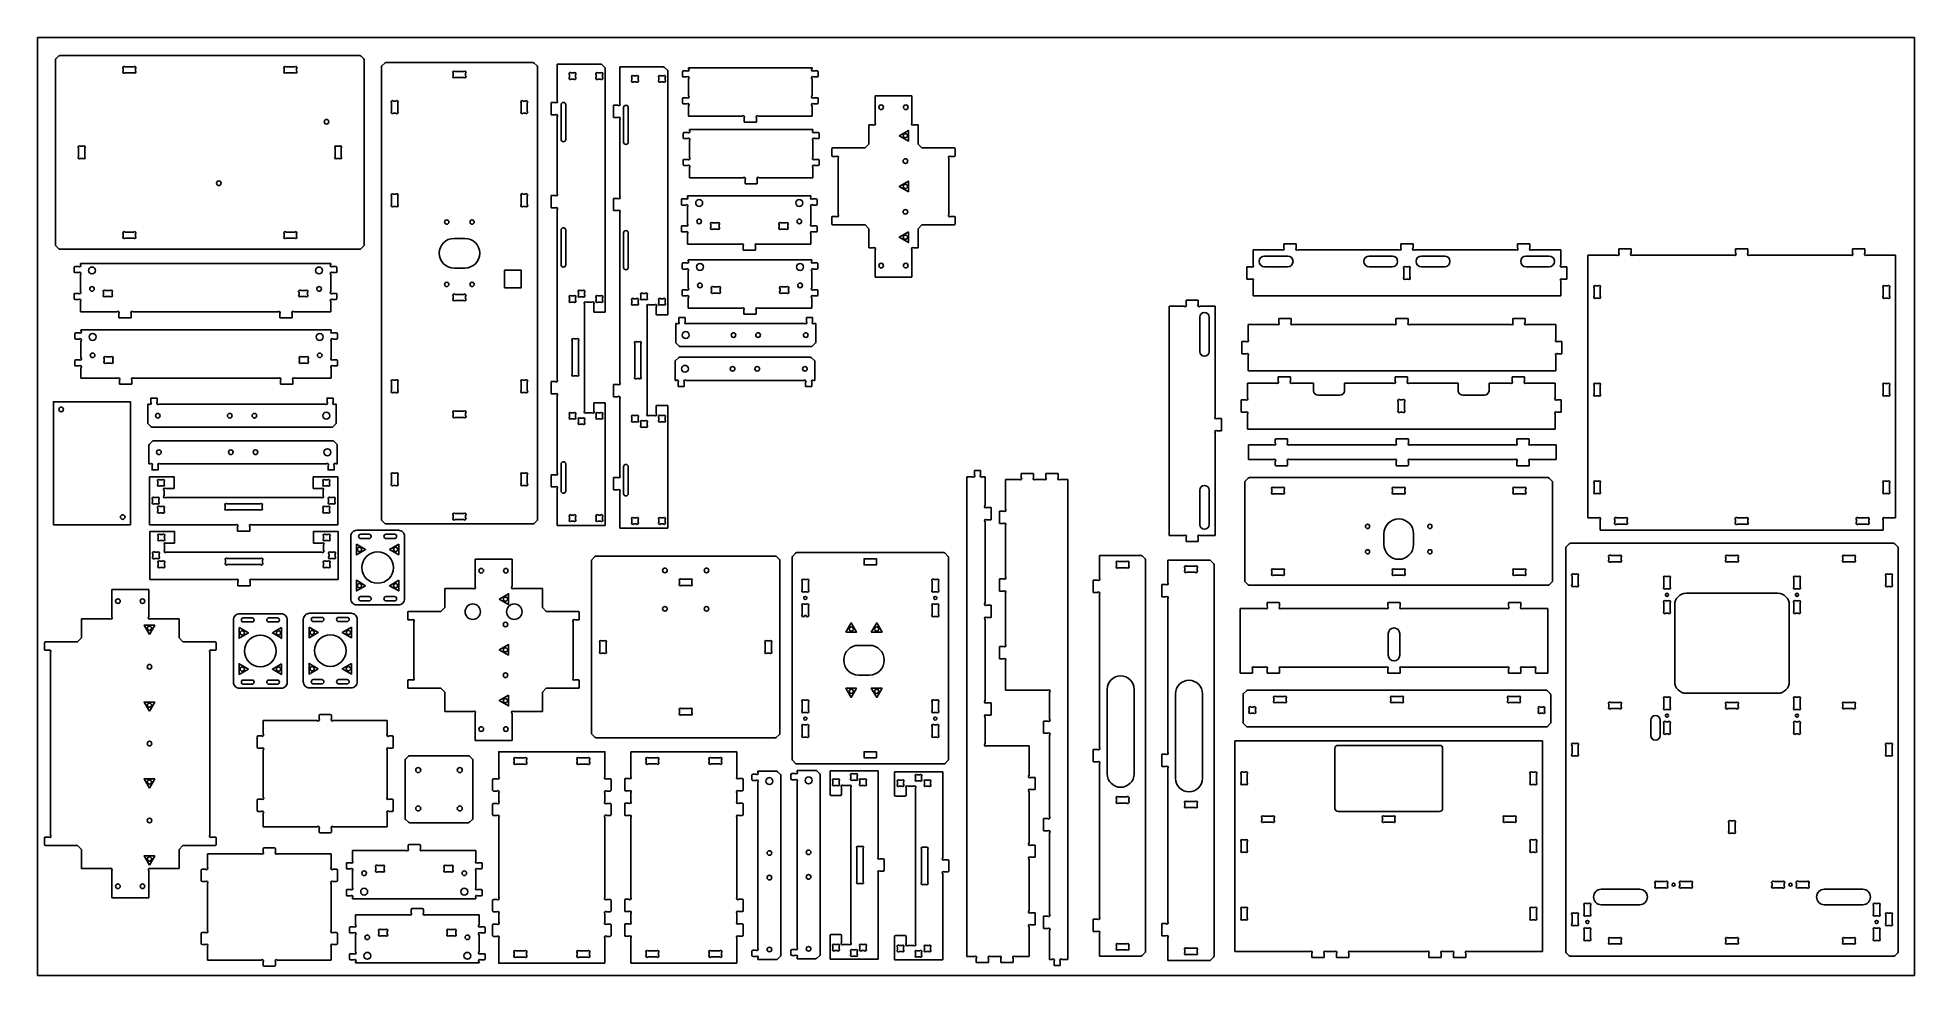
# Model space of a CAD drawing. Header units: millimetres. Extents: x 0 to 2440, y 0 to 1220.
import ezdxf

# ---------------------------------------------------------------- set-up
doc = ezdxf.new("R2010")
doc.units = ezdxf.units.MM
doc.layers.get('0').update_dxf_attribs({"linetype": 'CONTINUOUS'})

msp = doc.modelspace()

# ---------------------------------------------------------------- linework, layer by layer
for p, q in [((320.8, 1179.6), (320.8, 1176.4)), ((334.4, 1182), (323.2, 1182)), ((323.2, 1174), (334.4, 1174)), ((336.8, 1176.4), (336.8, 1179.6)), ((540.5, 1173.5), (540.5, 1170.3)), ((554.1, 1175.9), (542.9, 1175.9)), ((556.5, 1170.3), (556.5, 1173.5)), ((675.6, 1137.8), (675.6, 1185.4)), ((675.6, 1185.4), (732.3, 1185.4)), ((726.4, 1171.5), (726.4, 1168.3)), ((732, 1173.9), (728.8, 1173.9)), ((733.7, 1184.8), (737.5, 1181)), ((734.4, 1168.3), (734.4, 1171.5)), ((738.1, 1179.6), (738.1, 862.9)), ((756.9, 1134.2), (756.9, 1181.8)), ((756.9, 1181.8), (813.6, 1181.8)), ((815, 1181.2), (818.8, 1177.4)), ((819.4, 1176), (819.4, 859.3)), ((838.4, 1169.7), (838.4, 1175.7)), ((844, 1176.7), (839.4, 1176.7)), ((846.4, 1179.1), (846.4, 1180.7)), ((1006.8, 1180.7), (846.4, 1180.7)), ((1006.8, 1179.1), (1006.8, 1180.7)), ((1009.2, 1176.7), (1013.8, 1176.7)), ((1014.8, 1169.7), (1014.8, 1175.7)), ((542.9, 1167.9), (554.1, 1167.9)), ((728.8, 1165.9), (732, 1165.9)), ((844, 1168.7), (839.4, 1168.7)), ((846.4, 1144.1), (846.4, 1166.3)), ((1006.8, 1144.1), (1006.8, 1166.3)), ((1009.2, 1168.7), (1013.8, 1168.7)), ((628.7, 1135), (628.7, 1123.8)), ((634.3, 1137.4), (631.1, 1137.4)), ((636.7, 1123.8), (636.7, 1135)), ((667.6, 1119.4), (667.6, 1135.4)), ((667.6, 1135.4), (673.2, 1135.4)), ((748.9, 1115.8), (748.9, 1131.8)), ((748.9, 1131.8), (754.5, 1131.8)), ((838.4, 1134.7), (838.4, 1140.7)), ((839.4, 1141.7), (844, 1141.7)), ((839.4, 1133.7), (844, 1133.7)), ((846.4, 1117.9), (846.4, 1131.3)), ((1006.8, 1117.9), (1006.8, 1131.3)), ((1013.8, 1141.7), (1009.2, 1141.7)), ((1013.8, 1133.7), (1009.2, 1133.7)), ((1014.8, 1134.7), (1014.8, 1140.7)), ((1088.7, 1108.7), (1088.7, 1144.3)), ((1088.7, 1144.3), (1136.7, 1144.3)), ((1136.7, 1144.3), (1088.7, 1144.3)), ((1088.7, 1144.3), (1088.7, 1108.7)), ((1136.7, 1144.3), (1136.7, 1108.7)), ((1136.7, 1108.7), (1136.7, 1144.3)), ((631.1, 1121.4), (634.3, 1121.4)), ((673.2, 1119.4), (667.6, 1119.4)), ((675.6, 1016.8), (675.6, 1117)), ((754.5, 1115.8), (748.9, 1115.8)), ((756.9, 1013.2), (756.9, 1113.4)), ((846.4, 1117.9), (916.2, 1117.9)), ((847.5, 1098.9), (847.5, 1100.5)), ((1007.9, 1100.5), (847.5, 1100.5)), ((918.6, 1115.5), (918.6, 1109.9)), ((918.6, 1109.9), (934.6, 1109.9)), ((934.6, 1115.5), (934.6, 1109.9)), ((937, 1117.9), (1006.8, 1117.9)), ((1007.9, 1098.9), (1007.9, 1100.5)), ((1080.7, 1106.3), (1080.7, 1081.3)), ((1080.7, 1106.3), (1086.3, 1106.3)), ((1086.3, 1106.3), (1080.7, 1106.3)), ((1080.7, 1106.3), (1080.7, 1081.3)), ((1139.2, 1106.3), (1144.7, 1106.3)), ((1144.7, 1106.3), (1139.2, 1106.3)), ((1144.7, 1106.3), (1144.7, 1081.3)), ((1144.7, 1081.3), (1144.7, 1106.3)), ((53.4, 1076.1), (53.4, 1064.9)), ((59, 1078.5), (55.8, 1078.5)), ((61.4, 1064.9), (61.4, 1076.1)), ((386.8, 1076.1), (386.8, 1064.9)), ((392.4, 1078.5), (389.2, 1078.5)), ((394.8, 1064.9), (394.8, 1076.1)), ((839.5, 1089.5), (839.5, 1095.5)), ((845.1, 1096.5), (840.5, 1096.5)), ((845.1, 1088.5), (840.5, 1088.5)), ((847.5, 1063.9), (847.5, 1086.1)), ((1007.9, 1063.9), (1007.9, 1086.1)), ((1010.3, 1096.5), (1014.9, 1096.5)), ((1010.3, 1088.5), (1014.9, 1088.5)), ((1015.9, 1089.5), (1015.9, 1095.5)), ((1032.7, 1075.3), (1032.7, 1066.3)), ((1032.7, 1075.3), (1032.7, 1066.3)), ((1075.7, 1076.3), (1033.7, 1076.3)), ((1075.7, 1076.3), (1033.7, 1076.3)), ((1080.7, 1081.3), (1075.7, 1076.3)), ((1080.7, 1081.3), (1075.7, 1076.3)), ((1149.7, 1076.3), (1144.7, 1081.3)), ((1149.7, 1076.3), (1144.7, 1081.3)), ((1149.7, 1076.3), (1191.7, 1076.3)), ((1191.7, 1076.3), (1149.7, 1076.3)), ((1192.7, 1075.3), (1192.7, 1066.3)), ((1192.7, 1066.3), (1192.7, 1075.3)), ((55.8, 1062.5), (59, 1062.5)), ((389.2, 1062.5), (392.4, 1062.5)), ((839.5, 1054.5), (839.5, 1060.5)), ((840.5, 1061.5), (845.1, 1061.5)), ((840.5, 1053.5), (845.1, 1053.5)), ((847.5, 1037.7), (847.5, 1051.1)), ((1007.9, 1037.7), (1007.9, 1051.1)), ((1014.9, 1061.5), (1010.3, 1061.5)), ((1014.9, 1053.5), (1010.3, 1053.5)), ((1015.9, 1054.5), (1015.9, 1060.5)), ((1033.7, 1065.3), (1038.3, 1065.3)), ((1033.7, 1065.3), (1038.3, 1065.3)), ((1040.7, 1062.9), (1040.7, 989.7)), ((1040.7, 1062.9), (1040.7, 989.7)), ((1184.7, 989.7), (1184.7, 1062.9)), ((1184.7, 989.7), (1184.7, 1062.9)), ((1191.7, 1065.3), (1187.2, 1065.3)), ((1187.2, 1065.3), (1191.7, 1065.3)), ((847.5, 1037.7), (917.3, 1037.7)), ((919.7, 1035.3), (919.7, 1029.7)), ((919.7, 1029.7), (935.7, 1029.7)), ((935.7, 1035.3), (935.7, 1029.7)), ((938.1, 1037.7), (1007.9, 1037.7)), ((628.7, 1014), (628.7, 1002.8)), ((634.3, 1016.4), (631.1, 1016.4)), ((631.1, 1000.4), (634.3, 1000.4)), ((636.7, 1002.8), (636.7, 1014)), ((667.6, 998.4), (667.6, 1014.4)), ((667.6, 1014.4), (673.2, 1014.4)), ((748.9, 994.8), (748.9, 1010.8)), ((748.9, 1010.8), (754.5, 1010.8)), ((837, 1003.1), (837, 1009.1)), ((842.6, 1010.1), (838, 1010.1)), ((842.6, 1002.1), (838, 1002.1)), ((845, 1012.5), (845, 1014.1)), ((1005.4, 1014.1), (845, 1014.1)), ((1005.4, 1012.5), (1005.4, 1014.1)), ((1007.8, 1010.1), (1012.4, 1010.1)), ((1007.8, 1002.1), (1012.4, 1002.1)), ((1013.4, 1003.1), (1013.4, 1009.1)), ((673.2, 998.4), (667.6, 998.4)), ((675.6, 774.8), (675.6, 996)), ((754.5, 994.8), (748.9, 994.8)), ((756.9, 771.2), (756.9, 992.4)), ((845, 977.5), (845, 999.7)), ((875.2, 973.2), (875.2, 976.4)), ((877.6, 978.8), (883.8, 978.8)), ((886.2, 976.4), (886.2, 973.2)), ((964.2, 976.4), (964.2, 973.2)), ((972.8, 978.8), (966.6, 978.8)), ((975.2, 973.2), (975.2, 976.4)), ((1005.4, 977.5), (1005.4, 999.7)), ((1032.7, 977.3), (1032.7, 986.3)), ((1032.7, 986.3), (1032.7, 977.3)), ((1033.7, 987.3), (1038.3, 987.3)), ((1038.3, 987.3), (1033.7, 987.3)), ((1075.7, 976.3), (1033.7, 976.3)), ((1033.7, 976.3), (1075.7, 976.3)), ((1080.7, 971.3), (1075.7, 976.3)), ((1075.7, 976.3), (1080.7, 971.3)), ((1149.7, 976.3), (1144.7, 971.3)), ((1144.7, 971.3), (1149.7, 976.3)), ((1149.7, 976.3), (1191.7, 976.3)), ((1149.7, 976.3), (1191.7, 976.3)), ((1191.7, 987.3), (1187.2, 987.3)), ((1191.7, 987.3), (1187.2, 987.3)), ((1192.7, 977.3), (1192.7, 986.3)), ((1192.7, 977.3), (1192.7, 986.3)), ((111.4, 964.6), (111.4, 961.4)), ((125, 967), (113.8, 967)), ((113.8, 959), (125, 959)), ((127.4, 961.4), (127.4, 964.6)), ((837, 968.1), (837, 974.1)), ((838, 975.1), (842.6, 975.1)), ((838, 967.1), (842.6, 967.1)), ((845, 951.3), (845, 964.7)), ((883.8, 970.8), (877.6, 970.8)), ((966.6, 970.8), (972.8, 970.8)), ((1005.4, 951.3), (1005.4, 964.7)), ((1012.4, 975.1), (1007.8, 975.1)), ((1012.4, 967.1), (1007.8, 967.1)), ((1013.4, 968.1), (1013.4, 974.1)), ((1080.7, 946.3), (1080.7, 971.3)), ((1080.7, 971.3), (1080.7, 946.3)), ((1144.7, 946.3), (1144.7, 971.3)), ((1144.7, 946.3), (1144.7, 971.3)), ((1620.1, 951.8), (1620.1, 946.2)), ((1636.1, 951.8), (1620.1, 951.8)), ((1636.1, 946.2), (1636.1, 951.8)), ((1772.1, 946.2), (1772.1, 951.8)), ((1772.1, 951.8), (1788.1, 951.8)), ((1788.1, 951.8), (1788.1, 946.2)), ((1924.1, 946.2), (1924.1, 951.8)), ((1924.1, 951.8), (1940.1, 951.8)), ((1940.1, 951.8), (1940.1, 946.2)), ((845, 951.3), (914.8, 951.3)), ((846, 929.3), (846, 930.9)), ((1006.4, 930.9), (846, 930.9)), ((917.2, 948.9), (917.2, 943.3)), ((917.2, 943.3), (933.2, 943.3)), ((933.2, 948.9), (933.2, 943.3)), ((935.6, 951.3), (1005.4, 951.3)), ((1006.4, 929.3), (1006.4, 930.9)), ((1080.7, 946.3), (1086.3, 946.3)), ((1080.7, 946.3), (1086.3, 946.3)), ((1088.7, 943.9), (1088.7, 908.3)), ((1088.7, 943.9), (1088.7, 908.3)), ((1136.7, 908.3), (1136.7, 943.9)), ((1136.7, 908.3), (1136.7, 943.9)), ((1139.2, 946.3), (1144.7, 946.3)), ((1139.2, 946.3), (1144.7, 946.3)), ((1617.7, 943.8), (1580.1, 943.8)), ((1580.1, 943.8), (1580.1, 924.2)), ((1769.7, 943.8), (1638.6, 943.8)), ((1921.7, 943.8), (1790.6, 943.8)), ((1980.1, 943.8), (1942.6, 943.8)), ((1980.1, 924.2), (1980.1, 943.8)), ((2015.5, 937.1), (2053.1, 937.1)), ((2015.5, 937.1), (2015.5, 595.1)), ((2055.5, 939.5), (2055.5, 945.1)), ((2055.5, 945.1), (2071.5, 945.1)), ((2071.5, 945.1), (2071.5, 939.5)), ((2073.9, 937.1), (2205.1, 937.1)), ((2207.5, 939.5), (2207.5, 945.1)), ((2207.5, 945.1), (2223.5, 945.1)), ((2223.5, 945.1), (2223.5, 939.5)), ((2225.9, 937.1), (2357.1, 937.1)), ((2359.5, 939.5), (2359.5, 945.1)), ((2359.5, 945.1), (2375.5, 945.1)), ((2375.5, 945.1), (2375.5, 939.5)), ((2377.9, 937.1), (2415.5, 937.1)), ((2415.5, 595.1), (2415.5, 937.1)), ((47.7, 915.2), (47.7, 921.2)), ((53.3, 922.2), (48.7, 922.2)), ((53.3, 914.2), (48.7, 914.2)), ((55.7, 924.6), (55.7, 926.2)), ((381.1, 926.2), (55.7, 926.2)), ((55.7, 889.6), (55.7, 911.8)), ((381.1, 924.6), (381.1, 926.2)), ((381.1, 889.6), (381.1, 911.8)), ((383.5, 922.2), (388.1, 922.2)), ((383.5, 914.2), (388.1, 914.2)), ((389.1, 915.2), (389.1, 921.2)), ((838, 919.9), (838, 925.9)), ((843.6, 926.9), (839, 926.9)), ((843.6, 918.9), (839, 918.9)), ((846, 894.3), (846, 916.5)), ((1006.4, 894.3), (1006.4, 916.5)), ((1008.8, 926.9), (1013.4, 926.9)), ((1008.8, 918.9), (1013.4, 918.9)), ((1014.4, 919.9), (1014.4, 925.9)), ((1088.7, 908.3), (1136.7, 908.3)), ((1088.7, 908.3), (1136.7, 908.3)), ((1572.1, 921.8), (1577.7, 921.8)), ((1572.1, 905.8), (1572.1, 921.8)), ((1577.7, 905.8), (1572.1, 905.8)), ((1580.1, 903.4), (1580.1, 883.8)), ((1776.1, 919.4), (1776.1, 908.2)), ((1781.7, 921.8), (1778.6, 921.8)), ((1778.6, 905.8), (1781.7, 905.8)), ((1784.1, 908.2), (1784.1, 919.4)), ((1980.1, 883.8), (1980.1, 903.4)), ((1982.6, 921.8), (1988.1, 921.8)), ((1988.1, 905.8), (1982.6, 905.8)), ((1988.1, 921.8), (1988.1, 905.8)), ((47.7, 880.2), (47.7, 886.2)), ((48.7, 887.2), (53.3, 887.2)), ((48.7, 879.2), (53.3, 879.2)), ((85.9, 885.4), (85.9, 888.6)), ((88.3, 891), (94.5, 891)), ((94.5, 883), (88.3, 883)), ((96.9, 888.6), (96.9, 885.4)), ((388.1, 887.2), (383.5, 887.2)), ((388.1, 879.2), (383.5, 879.2)), ((389.1, 880.2), (389.1, 886.2)), ((540.5, 883.5), (540.5, 880.3)), ((554.1, 885.9), (542.9, 885.9)), ((556.5, 880.3), (556.5, 883.5)), ((691.4, 881.5), (691.4, 878.3)), ((697, 883.9), (693.8, 883.9)), ((699.4, 878.3), (699.4, 881.5)), ((703.1, 888.4), (703.1, 885.2)), ((708.7, 890.8), (705.5, 890.8)), ((705.5, 882.8), (708.7, 882.8)), ((711.1, 885.2), (711.1, 888.4)), ((726.4, 881.5), (726.4, 878.3)), ((732, 883.9), (728.8, 883.9)), ((734.4, 878.3), (734.4, 881.5)), ((778.3, 880.3), (775.1, 880.3)), ((784.4, 884.8), (784.4, 881.6)), ((790, 887.2), (786.8, 887.2)), ((786.8, 879.2), (790, 879.2)), ((792.4, 881.6), (792.4, 884.8)), ((813.3, 880.3), (810.1, 880.3)), ((838, 884.9), (838, 890.9)), ((839, 891.9), (843.6, 891.9)), ((839, 883.9), (843.6, 883.9)), ((846, 868.1), (846, 881.5)), ((876.2, 890), (876.2, 893.2)), ((878.6, 895.6), (884.8, 895.6)), ((884.8, 887.6), (878.6, 887.6)), ((887.2, 893.2), (887.2, 890)), ((965.2, 893.2), (965.2, 890)), ((973.8, 895.6), (967.6, 895.6)), ((967.6, 887.6), (973.8, 887.6)), ((976.2, 890), (976.2, 893.2)), ((1006.4, 868.1), (1006.4, 881.5)), ((1013.4, 891.9), (1008.8, 891.9)), ((1013.4, 883.9), (1008.8, 883.9)), ((1014.4, 884.9), (1014.4, 890.9)), ((1580.1, 883.8), (1980.1, 883.8)), ((2023.5, 894.7), (2023.5, 883.5)), ((2029.1, 897.1), (2025.9, 897.1)), ((2025.9, 881.1), (2029.1, 881.1)), ((2031.5, 883.5), (2031.5, 894.7)), ((2399.5, 894.7), (2399.5, 883.5)), ((2405.1, 897.1), (2401.9, 897.1)), ((2401.9, 881.1), (2405.1, 881.1)), ((2407.5, 883.5), (2407.5, 894.7)), ((55.7, 863.4), (55.7, 876.8)), ((55.7, 863.4), (103.3, 863.4)), ((105.7, 861), (105.7, 855.4)), ((105.7, 855.4), (121.7, 855.4)), ((121.7, 861), (121.7, 855.4)), ((124.1, 863.4), (312.7, 863.4)), ((315.1, 861), (315.1, 855.4)), ((315.1, 855.4), (331.1, 855.4)), ((331.1, 861), (331.1, 855.4)), ((333.5, 863.4), (381.1, 863.4)), ((381.1, 863.4), (381.1, 876.8)), ((542.9, 877.9), (554.1, 877.9)), ((693.8, 875.9), (697, 875.9)), ((711.1, 873.5), (711.1, 734.3)), ((720.7, 875.9), (713.5, 875.9)), ((723.1, 862.9), (723.1, 873.5)), ((738.1, 862.9), (723.1, 862.9)), ((728.8, 875.9), (732, 875.9)), ((772.7, 877.9), (772.7, 874.7)), ((775.1, 872.3), (778.3, 872.3)), ((780.7, 874.7), (780.7, 877.9)), ((792.4, 869.9), (792.4, 730.7)), ((802, 872.3), (794.8, 872.3)), ((804.4, 859.3), (804.4, 869.9)), ((819.4, 859.3), (804.4, 859.3)), ((807.7, 877.9), (807.7, 874.7)), ((810.1, 872.3), (813.3, 872.3)), ((815.7, 874.7), (815.7, 877.9)), ((833.7, 850.4), (833.7, 856)), ((833.7, 856), (841.7, 856)), ((841.7, 856), (841.7, 850.4)), ((846, 868.1), (915.8, 868.1)), ((918.2, 865.7), (918.2, 860.1)), ((918.2, 860.1), (934.2, 860.1)), ((934.2, 865.7), (934.2, 860.1)), ((936.6, 868.1), (1006.4, 868.1)), ((999.6, 856), (999.6, 850.4)), ((1007.6, 856), (999.6, 856)), ((1007.6, 850.4), (1007.6, 856)), ((1471, 870.4), (1490.6, 870.4)), ((1471, 572.4), (1471, 870.4)), ((1493, 872.8), (1493, 878.4)), ((1493, 878.4), (1509, 878.4)), ((1509, 878.4), (1509, 872.8)), ((1511.4, 870.4), (1531, 870.4)), ((1531, 870.4), (1531, 726.8)), ((1613.7, 854.6), (1613.7, 849.1)), ((1629.7, 854.6), (1613.7, 854.6)), ((1629.7, 849.1), (1629.7, 854.6)), ((1765.7, 849.1), (1765.7, 854.6)), ((1765.7, 854.6), (1781.7, 854.6)), ((1781.7, 854.6), (1781.7, 849.1)), ((1917.7, 849.1), (1917.7, 854.6)), ((1917.7, 854.6), (1933.7, 854.6)), ((1933.7, 854.6), (1933.7, 849.1)), ((48.5, 828.8), (48.5, 834.8)), ((54.1, 835.8), (49.5, 835.8)), ((56.5, 838.2), (56.5, 839.8)), ((381.9, 839.8), (56.5, 839.8)), ((381.9, 838.2), (381.9, 839.8)), ((384.3, 835.8), (388.9, 835.8)), ((389.9, 828.8), (389.9, 834.8)), ((831.3, 848), (829.7, 848)), ((829.7, 848), (829.7, 823.8)), ((997.2, 848), (844.2, 848)), ((1011.6, 848), (1010, 848)), ((1011.6, 823.8), (1011.6, 848)), ((1611.3, 846.6), (1573.7, 846.6)), ((1573.7, 846.6), (1573.7, 827.1)), ((1763.3, 846.6), (1632.1, 846.6)), ((1915.3, 846.6), (1784.1, 846.6)), ((1973.7, 846.6), (1936.1, 846.6)), ((1973.7, 827.1), (1973.7, 846.6)), ((54.1, 827.8), (49.5, 827.8)), ((56.5, 803.2), (56.5, 825.4)), ((381.9, 803.2), (381.9, 825.4)), ((384.3, 827.8), (388.9, 827.8)), ((695.1, 825.5), (695.1, 782.3)), ((700.7, 827.9), (697.5, 827.9)), ((703.1, 782.3), (703.1, 825.5)), ((776.4, 821.9), (776.4, 778.7)), ((782, 824.3), (778.8, 824.3)), ((784.4, 778.7), (784.4, 821.9)), ((830.3, 822.4), (834.2, 818.6)), ((835.6, 818), (1005.8, 818)), ((1007.2, 818.6), (1011, 822.4)), ((1565.7, 824.6), (1571.3, 824.6)), ((1565.7, 808.6), (1565.7, 824.6)), ((1571.3, 808.6), (1565.7, 808.6)), ((1573.7, 806.2), (1573.7, 786.6)), ((1973.7, 786.6), (1973.7, 806.2)), ((1976.1, 824.6), (1981.7, 824.6)), ((1981.7, 808.6), (1976.1, 808.6)), ((1981.7, 824.6), (1981.7, 808.6)), ((48.5, 793.8), (48.5, 799.8)), ((49.5, 800.8), (54.1, 800.8)), ((49.5, 792.8), (54.1, 792.8)), ((56.5, 777), (56.5, 790.4)), ((86.7, 799), (86.7, 802.2)), ((89.1, 804.6), (95.3, 804.6)), ((95.3, 796.6), (89.1, 796.6)), ((97.7, 802.2), (97.7, 799)), ((340.7, 802.2), (340.7, 799)), ((349.3, 804.6), (343.1, 804.6)), ((343.1, 796.6), (349.3, 796.6)), ((351.7, 799), (351.7, 802.2)), ((381.9, 777), (381.9, 790.4)), ((388.9, 800.8), (384.3, 800.8)), ((388.9, 792.8), (384.3, 792.8)), ((389.9, 793.8), (389.9, 799.8)), ((828.7, 774.1), (828.7, 798.3)), ((833.1, 803.5), (829.3, 799.7)), ((834.5, 804.1), (1004.7, 804.1)), ((1009.9, 799.7), (1006.1, 803.5)), ((1010.5, 798.3), (1010.5, 774.1)), ((1573.7, 786.6), (1973.7, 786.6)), ((56.5, 777), (104.1, 777)), ((106.5, 774.6), (106.5, 769)), ((106.5, 769), (122.5, 769)), ((122.5, 774.6), (122.5, 769)), ((124.9, 777), (313.5, 777)), ((315.9, 774.6), (315.9, 769)), ((315.9, 769), (331.9, 769)), ((331.9, 774.6), (331.9, 769)), ((334.3, 777), (381.9, 777)), ((628.7, 772), (628.7, 760.8)), ((634.3, 774.4), (631.1, 774.4)), ((631.1, 758.4), (634.3, 758.4)), ((636.7, 760.8), (636.7, 772)), ((667.6, 756.4), (667.6, 772.4)), ((667.6, 772.4), (673.2, 772.4)), ((697.5, 779.9), (700.7, 779.9)), ((748.9, 752.8), (748.9, 768.8)), ((748.9, 768.8), (754.5, 768.8)), ((778.8, 776.3), (782, 776.3)), ((830.3, 774.1), (828.7, 774.1)), ((832.7, 766.1), (832.7, 771.7)), ((840.7, 766.1), (832.7, 766.1)), ((840.7, 771.7), (840.7, 766.1)), ((996.1, 774.1), (843.1, 774.1)), ((998.5, 766.1), (998.5, 771.7)), ((1006.5, 766.1), (998.5, 766.1)), ((1006.5, 771.7), (1006.5, 766.1)), ((1010.5, 774.1), (1008.9, 774.1)), ((1610.5, 770.6), (1572.9, 770.6)), ((1572.9, 770.6), (1572.9, 751)), ((1612.9, 778.6), (1612.9, 773)), ((1628.9, 778.6), (1612.9, 778.6)), ((1628.9, 773), (1628.9, 778.6)), ((1658.9, 770.6), (1631.3, 770.6)), ((1658.9, 770.6), (1658.9, 760.6)), ((1762.5, 770.6), (1698.9, 770.6)), ((1698.9, 760.6), (1698.9, 770.6)), ((1764.9, 773), (1764.9, 778.6)), ((1764.9, 778.6), (1780.9, 778.6)), ((1780.9, 778.6), (1780.9, 773)), ((1846.9, 770.6), (1783.3, 770.6)), ((1846.9, 770.6), (1846.9, 760.6)), ((1886.9, 760.6), (1886.9, 770.6)), ((1914.5, 770.6), (1886.9, 770.6)), ((1916.9, 773), (1916.9, 778.6)), ((1916.9, 778.6), (1932.9, 778.6)), ((1932.9, 778.6), (1932.9, 773)), ((1972.9, 770.6), (1935.3, 770.6)), ((1972.9, 751), (1972.9, 770.6)), ((2023.5, 767.7), (2023.5, 756.5)), ((2029.1, 770.1), (2025.9, 770.1)), ((2031.5, 756.5), (2031.5, 767.7)), ((2399.5, 767.7), (2399.5, 756.5)), ((2405.1, 770.1), (2401.9, 770.1)), ((2407.5, 756.5), (2407.5, 767.7)), ((554.1, 733.9), (542.9, 733.9)), ((673.2, 756.4), (667.6, 756.4)), ((675.6, 653.8), (675.6, 754)), ((723.1, 734.3), (723.1, 744.9)), ((723.1, 744.9), (738.1, 744.9)), ((738.1, 744.9), (738.1, 585.4)), ((754.5, 752.8), (748.9, 752.8)), ((756.9, 650.2), (756.9, 750.4)), ((804.4, 730.7), (804.4, 741.3)), ((804.4, 741.3), (819.4, 741.3)), ((819.4, 741.3), (819.4, 581.8)), ((1564.9, 748.6), (1570.5, 748.6)), ((1564.9, 732.6), (1564.9, 748.6)), ((1570.5, 732.6), (1564.9, 732.6)), ((1664.9, 754.6), (1692.9, 754.6)), ((1852.9, 754.6), (1880.9, 754.6)), ((1975.3, 748.6), (1980.9, 748.6)), ((1980.9, 732.6), (1975.3, 732.6)), ((1980.9, 748.6), (1980.9, 732.6)), ((2025.9, 754.1), (2029.1, 754.1)), ((2401.9, 754.1), (2405.1, 754.1)), ((540.5, 731.5), (540.5, 728.3)), ((542.9, 725.9), (554.1, 725.9)), ((556.5, 728.3), (556.5, 731.5)), ((691.4, 729.5), (691.4, 726.3)), ((697, 731.9), (693.8, 731.9)), ((693.8, 723.9), (697, 723.9)), ((699.4, 726.3), (699.4, 729.5)), ((703.1, 722.6), (703.1, 719.4)), ((708.7, 725), (705.5, 725)), ((705.5, 717), (708.7, 717)), ((711.1, 719.4), (711.1, 722.6)), ((713.5, 731.9), (720.7, 731.9)), ((726.4, 729.5), (726.4, 726.3)), ((732, 731.9), (728.8, 731.9)), ((728.8, 723.9), (732, 723.9)), ((734.4, 726.3), (734.4, 729.5)), ((772.7, 725.9), (772.7, 722.7)), ((778.3, 728.3), (775.1, 728.3)), ((775.1, 720.3), (778.3, 720.3)), ((780.7, 722.7), (780.7, 725.9)), ((784.4, 719), (784.4, 715.8)), ((790, 721.4), (786.8, 721.4)), ((786.8, 713.4), (790, 713.4)), ((792.4, 715.8), (792.4, 719)), ((794.8, 728.3), (802, 728.3)), ((807.7, 725.9), (807.7, 722.7)), ((813.3, 728.3), (810.1, 728.3)), ((810.1, 720.3), (813.3, 720.3)), ((815.7, 722.7), (815.7, 725.9)), ((1533.4, 724.4), (1539, 724.4)), ((1539, 708.4), (1533.4, 708.4)), ((1539, 724.4), (1539, 708.4)), ((1572.9, 730.2), (1572.9, 710.6)), ((1572.9, 710.6), (1972.9, 710.6)), ((1972.9, 710.6), (1972.9, 730.2)), ((1531, 706), (1531, 572.4)), ((1574.1, 690.1), (1606.7, 690.1)), ((1574.1, 690.1), (1574.1, 671.1)), ((1609.1, 692.5), (1609.1, 697.1)), ((1610.1, 698.1), (1624.1, 698.1)), ((1625.1, 697.1), (1625.1, 692.5)), ((1627.5, 690.1), (1763.7, 690.1)), ((1766.1, 692.5), (1766.1, 697.1)), ((1767.1, 698.1), (1781.1, 698.1)), ((1782.1, 692.5), (1782.1, 697.1)), ((1920.7, 690.1), (1784.5, 690.1)), ((1923.1, 697.1), (1923.1, 692.5)), ((1938.1, 698.1), (1924.1, 698.1)), ((1939.1, 692.5), (1939.1, 697.1)), ((1974.1, 690.1), (1941.5, 690.1)), ((1974.1, 671.1), (1974.1, 690.1)), ((1574.1, 671.1), (1606.7, 671.1)), ((1609.1, 668.7), (1609.1, 664.1)), ((1610.1, 663.1), (1624.1, 663.1)), ((1625.1, 664.1), (1625.1, 668.7)), ((1627.5, 671.1), (1763.7, 671.1)), ((1766.1, 668.7), (1766.1, 664.1)), ((1767.1, 663.1), (1781.1, 663.1)), ((1782.1, 668.7), (1782.1, 664.1)), ((1920.7, 671.1), (1784.5, 671.1)), ((1923.1, 663.1), (1923.1, 668.7)), ((1939.1, 663.1), (1923.1, 663.1)), ((1939.1, 668.7), (1939.1, 663.1)), ((1974.1, 671.1), (1941.5, 671.1)), ((145.5, 586), (145.5, 648.5)), ((145.5, 648.5), (177.4, 648.5)), ((156.4, 639.2), (156.4, 642.4)), ((158.8, 644.8), (162, 644.8)), ((162, 636.8), (158.8, 636.8)), ((164.4, 642.4), (164.4, 639.2)), ((177.4, 633.5), (177.4, 648.5)), ((358.4, 648.5), (358.4, 633.5)), ((390.3, 648.5), (358.4, 648.5)), ((371.4, 642.4), (371.4, 639.2)), ((377, 644.8), (373.8, 644.8)), ((373.8, 636.8), (377, 636.8)), ((379.4, 639.2), (379.4, 642.4)), ((390.3, 586), (390.3, 648.5)), ((628.7, 651), (628.7, 639.8)), ((634.3, 653.4), (631.1, 653.4)), ((631.1, 637.4), (634.3, 637.4)), ((636.7, 639.8), (636.7, 651)), ((667.6, 635.4), (667.6, 651.4)), ((667.6, 651.4), (673.2, 651.4)), ((673.2, 635.4), (667.6, 635.4)), ((748.9, 631.8), (748.9, 647.8)), ((748.9, 647.8), (754.5, 647.8)), ((1207.9, 648.7), (1207.9, 24.7)), ((1207.9, 648.7), (1215.5, 648.7)), ((1217.9, 651.1), (1217.9, 656.7)), ((1217.9, 656.7), (1225.9, 656.7)), ((1225.9, 656.7), (1225.9, 651.1)), ((1228.3, 648.7), (1231.7, 648.7)), ((1231.7, 648.7), (1231.7, 611.1)), ((1258.4, 645), (1258.4, 606.4)), ((1276.5, 645), (1258.4, 645)), ((1278.9, 653), (1278.9, 647.4)), ((1294.9, 653), (1278.9, 653)), ((1294.9, 647.4), (1294.9, 653)), ((1308.5, 645), (1297.3, 645)), ((1310.9, 647.4), (1310.9, 653)), ((1310.9, 653), (1326.9, 653)), ((1326.9, 653), (1326.9, 647.4)), ((1339.4, 645), (1329.3, 645)), ((1339.4, 21), (1339.4, 645)), ((1618.1, 634.6), (1606.9, 634.6)), ((1775.1, 634.6), (1763.9, 634.6)), ((1932.1, 634.6), (1920.9, 634.6)), ((2023.5, 640.7), (2023.5, 629.5)), ((2029.1, 643.1), (2025.9, 643.1)), ((2031.5, 629.5), (2031.5, 640.7)), ((2399.5, 640.7), (2399.5, 629.5)), ((2405.1, 643.1), (2401.9, 643.1)), ((2407.5, 629.5), (2407.5, 640.7)), ((149.5, 619.1), (149.5, 616)), ((155.1, 621.5), (151.9, 621.5)), ((151.9, 613.5), (155.1, 613.5)), ((157.5, 616), (157.5, 619.1)), ((164.4, 624), (164.4, 631.1)), ((166.8, 633.5), (177.4, 633.5)), ((369, 621.5), (166.8, 621.5)), ((243.9, 608), (243.9, 611.1)), ((289.5, 613.5), (246.3, 613.5)), ((291.9, 608), (291.9, 611.1)), ((369, 633.5), (358.4, 633.5)), ((371.4, 624), (371.4, 631.1)), ((378.3, 619.1), (378.3, 616)), ((383.9, 621.5), (380.8, 621.5)), ((380.8, 613.5), (383.9, 613.5)), ((386.3, 616), (386.3, 619.1)), ((675.6, 585.4), (675.6, 633)), ((754.5, 631.8), (748.9, 631.8)), ((756.9, 581.8), (756.9, 629.4)), ((1604.5, 632.2), (1604.5, 629)), ((1606.9, 626.6), (1618.1, 626.6)), ((1620.5, 629), (1620.5, 632.2)), ((1761.5, 632.2), (1761.5, 629)), ((1763.9, 626.6), (1775.1, 626.6)), ((1777.5, 629), (1777.5, 632.2)), ((1918.5, 632.2), (1918.5, 629)), ((1920.9, 626.6), (1932.1, 626.6)), ((1934.5, 629), (1934.5, 632.2)), ((2025.9, 627.1), (2029.1, 627.1)), ((2401.9, 627.1), (2405.1, 627.1)), ((145.5, 586), (257.5, 586)), ((246.3, 605.5), (289.5, 605.5)), ((278.3, 586), (390.3, 586)), ((371.4, 607.4), (371.4, 604.2)), ((377, 609.8), (373.8, 609.8)), ((373.8, 601.8), (377, 601.8)), ((379.4, 604.2), (379.4, 607.4)), ((540.5, 598.5), (540.5, 595.3)), ((554.1, 600.9), (542.9, 600.9)), ((542.9, 592.9), (554.1, 592.9)), ((556.5, 595.3), (556.5, 598.5)), ((691.4, 596.5), (691.4, 593.3)), ((697, 598.9), (693.8, 598.9)), ((693.8, 590.9), (697, 590.9)), ((699.4, 593.3), (699.4, 596.5)), ((726.4, 596.5), (726.4, 593.3)), ((732, 598.9), (728.8, 598.9)), ((728.8, 590.9), (732, 590.9)), ((734.4, 593.3), (734.4, 596.5)), ((772.7, 592.9), (772.7, 589.7)), ((778.3, 595.3), (775.1, 595.3)), ((775.1, 587.3), (778.3, 587.3)), ((780.7, 589.7), (780.7, 592.9)), ((807.7, 592.9), (807.7, 589.7)), ((813.3, 595.3), (810.1, 595.3)), ((810.1, 587.3), (813.3, 587.3)), ((815.7, 589.7), (815.7, 592.9)), ((1231.7, 590.3), (1231.7, 484.1)), ((1234.1, 608.7), (1239.7, 608.7)), ((1239.7, 592.7), (1234.1, 592.7)), ((1239.7, 608.7), (1239.7, 592.7)), ((1250.4, 604), (1250.4, 588)), ((1256, 604), (1250.4, 604)), ((1250.4, 588), (1256, 588)), ((1258.4, 585.6), (1258.4, 518.4)), ((2015.5, 595.1), (2029.1, 595.1)), ((2031.5, 592.7), (2031.5, 579.1)), ((2399.5, 579.1), (2399.5, 592.7)), ((2401.9, 595.1), (2415.5, 595.1)), ((146, 514.9), (146, 577.4)), ((146, 577.4), (177.9, 577.4)), ((156.9, 568.1), (156.9, 571.3)), ((159.3, 573.7), (162.5, 573.7)), ((162.5, 565.7), (159.3, 565.7)), ((164.9, 571.3), (164.9, 568.1)), ((167.3, 562.4), (177.9, 562.4)), ((177.9, 562.4), (177.9, 577.4)), ((259.9, 583.6), (259.9, 578)), ((259.9, 578), (275.9, 578)), ((275.9, 583.6), (275.9, 578)), ((358.9, 577.4), (358.9, 562.4)), ((390.9, 577.4), (358.9, 577.4)), ((369.5, 562.4), (358.9, 562.4)), ((371.9, 571.3), (371.9, 568.1)), ((377.5, 573.7), (374.3, 573.7)), ((374.3, 565.7), (377.5, 565.7)), ((379.9, 568.1), (379.9, 571.3)), ((390.9, 514.9), (390.9, 577.4)), ((738.1, 585.4), (675.6, 585.4)), ((819.4, 581.8), (756.9, 581.8)), ((1490.6, 572.4), (1471, 572.4)), ((1493, 564.4), (1493, 570)), ((1509, 564.4), (1493, 564.4)), ((1509, 570), (1509, 564.4)), ((1531, 572.4), (1511.4, 572.4)), ((2031.5, 579.1), (2399.5, 579.1)), ((159.3, 538.7), (162.5, 538.7)), ((164.9, 552.8), (164.9, 560)), ((369.5, 550.4), (167.3, 550.4)), ((244.4, 536.8), (244.4, 540)), ((290, 542.4), (246.8, 542.4)), ((292.4, 536.8), (292.4, 540)), ((371.9, 552.8), (371.9, 560)), ((377.5, 538.7), (374.3, 538.7)), ((378.9, 548), (378.9, 544.8)), ((384.5, 550.4), (381.3, 550.4)), ((381.3, 542.4), (384.5, 542.4)), ((386.9, 544.8), (386.9, 548)), ((568.8, 505.9), (568.8, 541.5)), ((568.8, 541.5), (616.8, 541.5)), ((616.8, 541.5), (568.8, 541.5)), ((568.8, 541.5), (568.8, 505.9)), ((616.8, 541.5), (616.8, 505.9)), ((616.8, 505.9), (616.8, 541.5)), ((1380.5, 546.3), (1380.5, 516.7)), ((1380.5, 546.3), (1434.6, 546.3)), ((1416, 538.3), (1404.9, 538.3)), ((1439.9, 541.9), (1436, 545.7)), ((1440.5, 540.5), (1440.5, 31.1)), ((1469.4, 540.4), (1469.4, 510.8)), ((1469.4, 540.4), (1523.6, 540.4)), ((1528.8, 536), (1525, 539.9)), ((2346.8, 543.7), (2346.8, 540.5)), ((2360.4, 546.1), (2349.2, 546.1)), ((2349.2, 538.1), (2360.4, 538.1)), ((2362.8, 540.5), (2362.8, 543.7)), ((146, 514.9), (258, 514.9)), ((156.9, 533.1), (156.9, 536.3)), ((162.5, 530.7), (159.3, 530.7)), ((164.9, 536.3), (164.9, 533.1)), ((246.8, 534.4), (290, 534.4)), ((260.4, 512.5), (260.4, 506.9)), ((276.4, 512.5), (276.4, 506.9)), ((278.8, 514.9), (390.9, 514.9)), ((371.9, 536.3), (371.9, 533.1)), ((374.3, 530.7), (377.5, 530.7)), ((379.9, 533.1), (379.9, 536.3)), ((994.1, 512.7), (994.1, 501.5)), ((994.1, 501.5), (994.1, 512.7)), ((999.7, 515.1), (996.5, 515.1)), ((996.5, 515.1), (999.7, 515.1)), ((1002.1, 501.5), (1002.1, 512.7)), ((1002.1, 512.7), (1002.1, 501.5)), ((1250.4, 516), (1250.4, 500)), ((1256, 516), (1250.4, 516)), ((1372.5, 514.3), (1372.5, 498.3)), ((1378, 514.3), (1372.5, 514.3)), ((1402.5, 535.9), (1402.5, 532.7)), ((1404.9, 530.3), (1416, 530.3)), ((1418.5, 532.7), (1418.5, 535.9)), ((1491.4, 530), (1491.4, 526.8)), ((1505, 532.4), (1493.8, 532.4)), ((1493.8, 524.4), (1505, 524.4)), ((1507.4, 526.8), (1507.4, 530)), ((1529.4, 534.6), (1529.4, 25.3)), ((1604.5, 526.2), (1604.5, 523)), ((1618.1, 528.6), (1606.9, 528.6)), ((1606.9, 520.6), (1618.1, 520.6)), ((1620.5, 523), (1620.5, 526.2)), ((1761.5, 526.2), (1761.5, 523)), ((1775.1, 528.6), (1763.9, 528.6)), ((1763.9, 520.6), (1775.1, 520.6)), ((1777.5, 523), (1777.5, 526.2)), ((1918.5, 526.2), (1918.5, 523)), ((1932.1, 528.6), (1920.9, 528.6)), ((1920.9, 520.6), (1932.1, 520.6)), ((1934.5, 523), (1934.5, 526.2)), ((2114.3, 516.7), (2114.3, 505.5)), ((2119.9, 519.1), (2116.7, 519.1)), ((2122.3, 505.5), (2122.3, 516.7)), ((96.5, 501.9), (96.5, 466.4)), ((144.5, 501.9), (96.5, 501.9)), ((144.5, 501.9), (96.5, 501.9)), ((96.5, 501.9), (96.5, 466.4)), ((144.5, 466.4), (144.5, 501.9)), ((144.5, 466.4), (144.5, 501.9)), ((260.4, 506.9), (276.4, 506.9)), ((529.3, 503.5), (529.3, 478.5)), ((529.3, 503.5), (566.4, 503.5)), ((566.4, 503.5), (529.3, 503.5)), ((529.3, 503.5), (529.3, 478.5)), ((619.2, 503.5), (656.3, 503.5)), ((656.3, 503.5), (619.2, 503.5)), ((656.3, 503.5), (656.3, 478.5)), ((656.3, 478.5), (656.3, 503.5)), ((996.5, 499.1), (999.7, 499.1)), ((999.7, 499.1), (996.5, 499.1)), ((1250.4, 500), (1256, 500)), ((1258.4, 497.6), (1258.4, 430.4)), ((1372.5, 498.3), (1378, 498.3)), ((1380.5, 495.9), (1380.5, 296.2)), ((1461.4, 508.4), (1461.4, 492.4)), ((1467, 508.4), (1461.4, 508.4)), ((1461.4, 492.4), (1467, 492.4)), ((1469.4, 490), (1469.4, 290.3)), ((2116.7, 503.1), (2119.9, 503.1)), ((94.1, 464), (57, 464)), ((57, 464), (57, 439)), ((94.1, 464), (57, 464)), ((57, 464), (57, 439)), ((184, 464), (146.9, 464)), ((184, 464), (146.9, 464)), ((184, 464), (184, 439)), ((184, 439), (184, 464)), ((481.3, 472.5), (481.3, 463.5)), ((481.3, 472.5), (481.3, 463.5)), ((524.3, 473.5), (482.3, 473.5)), ((524.3, 473.5), (482.3, 473.5)), ((529.3, 478.5), (524.3, 473.5)), ((529.3, 478.5), (524.3, 473.5)), ((661.3, 473.5), (656.3, 478.5)), ((661.3, 473.5), (656.3, 478.5)), ((661.3, 473.5), (703.3, 473.5)), ((703.3, 473.5), (661.3, 473.5)), ((704.3, 472.5), (704.3, 463.5)), ((704.3, 463.5), (704.3, 472.5)), ((994.1, 480.7), (994.1, 469.5)), ((994.1, 469.5), (994.1, 480.7)), ((999.7, 483.1), (996.5, 483.1)), ((996.5, 483.1), (999.7, 483.1)), ((997, 468.1), (999.2, 468.1)), ((999.2, 468.1), (997, 468.1)), ((1002.1, 469.5), (1002.1, 480.7)), ((1002.1, 480.7), (1002.1, 469.5)), ((1163.1, 480.7), (1163.1, 469.5)), ((1163.1, 469.5), (1163.1, 480.7)), ((1168.7, 483.1), (1165.5, 483.1)), ((1165.5, 483.1), (1168.7, 483.1)), ((1165.5, 467.1), (1168.7, 467.1)), ((1168.7, 467.1), (1165.5, 467.1)), ((1171.1, 469.5), (1171.1, 480.7)), ((1171.1, 480.7), (1171.1, 469.5)), ((1234.1, 481.7), (1239.7, 481.7)), ((1239.7, 465.7), (1234.1, 465.7)), ((1239.7, 481.7), (1239.7, 465.7)), ((1563.4, 477.3), (1563.4, 393.1)), ((1596, 477.3), (1563.4, 477.3)), ((1598.4, 484.3), (1598.4, 479.8)), ((1599.4, 485.3), (1613.4, 485.3)), ((1614.4, 479.8), (1614.4, 484.3)), ((1753, 477.3), (1616.8, 477.3)), ((1755.4, 484.3), (1755.4, 479.8)), ((1770.4, 485.3), (1756.4, 485.3)), ((1771.4, 484.3), (1771.4, 479.8)), ((1773.8, 477.3), (1910, 477.3)), ((1912.4, 479.8), (1912.4, 484.3)), ((1927.4, 485.3), (1913.4, 485.3)), ((1928.4, 484.3), (1928.4, 479.8)), ((1930.8, 477.3), (1963.4, 477.3)), ((1963.4, 393.1), (1963.4, 477.3)), ((482.3, 462.5), (486.9, 462.5)), ((482.3, 462.5), (486.9, 462.5)), ((489.3, 460.1), (489.3, 386.9)), ((489.3, 460.1), (489.3, 386.9)), ((696.3, 386.9), (696.3, 460.1)), ((696.3, 386.9), (696.3, 460.1)), ((703.3, 462.5), (698.7, 462.5)), ((698.7, 462.5), (703.3, 462.5)), ((1231.7, 463.3), (1231.7, 357.1)), ((9, 433), (9, 424)), ((9, 433), (9, 424)), ((52, 434), (10, 434)), ((52, 434), (10, 434)), ((10, 423), (14.6, 423)), ((10, 423), (14.6, 423)), ((17, 420.5), (17, 182.4)), ((17, 420.5), (17, 182.4)), ((52, 434), (57, 439)), ((57, 439), (52, 434)), ((184, 439), (189, 434)), ((189, 434), (184, 439)), ((189, 434), (231, 434)), ((231, 434), (189, 434)), ((224, 182.4), (224, 420.5)), ((224, 182.4), (224, 420.5)), ((231, 423), (226.4, 423)), ((226.4, 423), (231, 423)), ((232, 433), (232, 424)), ((232, 424), (232, 433)), ((1250.4, 412), (1250.4, 428)), ((1250.4, 428), (1256, 428)), ((1256, 412), (1250.4, 412)), ((1258.4, 409.6), (1258.4, 371)), ((1579.4, 393.1), (1563.4, 393.1)), ((1579.4, 398.7), (1579.4, 393.1)), ((1596, 401.1), (1581.8, 401.1)), ((1598.4, 393.1), (1598.4, 398.7)), ((1614.4, 393.1), (1598.4, 393.1)), ((1614.4, 398.7), (1614.4, 393.1)), ((1753, 401.1), (1616.8, 401.1)), ((1755.4, 393.1), (1755.4, 398.7)), ((1771.4, 393.1), (1755.4, 393.1)), ((1771.4, 398.7), (1771.4, 393.1)), ((1910, 401.1), (1773.8, 401.1)), ((1912.4, 393.1), (1912.4, 398.7)), ((1928.4, 393.1), (1912.4, 393.1)), ((1928.4, 398.7), (1928.4, 393.1)), ((1945, 401.1), (1930.8, 401.1)), ((1947.4, 393.1), (1947.4, 398.7)), ((1963.4, 393.1), (1947.4, 393.1)), ((481.3, 374.5), (481.3, 383.5)), ((481.3, 383.5), (481.3, 374.5)), ((482.3, 384.5), (486.9, 384.5)), ((486.9, 384.5), (482.3, 384.5)), ((524.3, 373.5), (482.3, 373.5)), ((482.3, 373.5), (524.3, 373.5)), ((529.3, 368.5), (524.3, 373.5)), ((524.3, 373.5), (529.3, 368.5)), ((529.3, 343.5), (529.3, 368.5)), ((529.3, 368.5), (529.3, 343.5)), ((661.3, 373.5), (656.3, 368.5)), ((656.3, 368.5), (661.3, 373.5)), ((656.3, 343.5), (656.3, 368.5)), ((656.3, 343.5), (656.3, 368.5)), ((661.3, 373.5), (703.3, 373.5)), ((661.3, 373.5), (703.3, 373.5)), ((703.3, 384.5), (698.7, 384.5)), ((703.3, 384.5), (698.7, 384.5)), ((704.3, 374.5), (704.3, 383.5)), ((704.3, 374.5), (704.3, 383.5)), ((1258.4, 371), (1313.3, 371)), ((1315.7, 333.4), (1315.7, 368.6)), ((529.3, 343.5), (566.4, 343.5)), ((529.3, 343.5), (566.4, 343.5)), ((619.2, 343.5), (656.3, 343.5)), ((619.2, 343.5), (656.3, 343.5)), ((994.1, 355.7), (994.1, 344.5)), ((994.1, 344.5), (994.1, 355.7)), ((999.7, 358.1), (996.5, 358.1)), ((996.5, 358.1), (999.7, 358.1)), ((996.5, 342.1), (999.7, 342.1)), ((999.7, 342.1), (996.5, 342.1)), ((1002.1, 344.5), (1002.1, 355.7)), ((1002.1, 355.7), (1002.1, 344.5)), ((1163.1, 344.5), (1163.1, 355.7)), ((1165.5, 358.1), (1168.7, 358.1)), ((1168.7, 342.1), (1165.5, 342.1)), ((1171.1, 355.7), (1171.1, 344.5)), ((1234.1, 354.7), (1239.7, 354.7)), ((1239.7, 354.7), (1239.7, 338.7)), ((1575.2, 346.8), (1575.2, 343.6)), ((1580.8, 349.2), (1577.6, 349.2)), ((1583.2, 343.6), (1583.2, 346.8)), ((1759.2, 360.6), (1759.2, 357.4)), ((1772.8, 363), (1761.6, 363)), ((1761.6, 355), (1772.8, 355)), ((1775.2, 357.4), (1775.2, 360.6)), ((2114.3, 359.7), (2114.3, 348.5)), ((2119.9, 362.1), (2116.7, 362.1)), ((2116.7, 346.1), (2119.9, 346.1)), ((2122.3, 348.5), (2122.3, 359.7)), ((2346.8, 352.7), (2346.8, 349.5)), ((2360.4, 355.1), (2349.2, 355.1)), ((2349.2, 347.1), (2360.4, 347.1)), ((2362.8, 349.5), (2362.8, 352.7)), ((293.5, 313.9), (293.5, 331.5)), ((293.5, 331.5), (363.6, 331.5)), ((366, 333.9), (366, 338)), ((367.5, 339.5), (380.5, 339.5)), ((382, 338), (382, 333.9)), ((384.4, 331.5), (454.5, 331.5)), ((454.5, 331.5), (454.5, 313.9)), ((568.8, 341.1), (568.8, 305.5)), ((568.8, 341.1), (568.8, 305.5)), ((616.8, 305.5), (616.8, 341.1)), ((616.8, 305.5), (616.8, 341.1)), ((994.1, 323.7), (994.1, 312.5)), ((994.1, 312.5), (994.1, 323.7)), ((999.7, 326.1), (996.5, 326.1)), ((996.5, 326.1), (999.7, 326.1)), ((1002.1, 312.5), (1002.1, 323.7)), ((1002.1, 323.7), (1002.1, 312.5)), ((1163.1, 323.7), (1163.1, 312.5)), ((1168.7, 326.1), (1165.5, 326.1)), ((1171.1, 312.5), (1171.1, 323.7)), ((1231.7, 336.3), (1231.7, 301.1)), ((1239.7, 338.7), (1234.1, 338.7)), ((1307.7, 315), (1307.7, 331)), ((1307.7, 331), (1313.3, 331)), ((1577.6, 341.2), (1580.8, 341.2)), ((2114.3, 327.7), (2114.3, 316.5)), ((2119.9, 330.1), (2116.7, 330.1)), ((2122.3, 316.5), (2122.3, 327.7)), ((285.5, 297), (285.5, 310)), ((287, 311.5), (291.1, 311.5)), ((291.1, 295.5), (287, 295.5)), ((293.5, 231.9), (293.5, 293.1)), ((454.5, 293.1), (454.5, 231.9)), ((456.9, 311.5), (461, 311.5)), ((461, 295.5), (456.9, 295.5)), ((462.5, 310), (462.5, 297)), ((568.8, 305.5), (616.8, 305.5)), ((568.8, 305.5), (616.8, 305.5)), ((996.5, 310.1), (999.7, 310.1)), ((999.7, 310.1), (996.5, 310.1)), ((1165.5, 310.1), (1168.7, 310.1)), ((1288.9, 298.7), (1234.1, 298.7)), ((1288.9, 260.1), (1288.9, 298.7)), ((1313.3, 315), (1307.7, 315)), ((1315.7, 206.4), (1315.7, 312.6)), ((1372.5, 293.8), (1372.5, 277.8)), ((1378, 293.8), (1372.5, 293.8)), ((1556.6, 305.3), (1556.6, 31.3)), ((1956.6, 305.3), (1556.6, 305.3)), ((1956.6, 31.3), (1956.6, 305.3)), ((1994.8, 299.2), (1994.8, 288)), ((2000.4, 301.6), (1997.2, 301.6)), ((2002.8, 288), (2002.8, 299.2)), ((2116.7, 314.1), (2119.9, 314.1)), ((619.6, 280.5), (619.6, 277.3)), ((633.2, 282.9), (622, 282.9)), ((622, 274.9), (633.2, 274.9)), ((635.6, 277.3), (635.6, 280.5)), ((701.5, 280.5), (701.5, 277.3)), ((715.1, 282.9), (703.9, 282.9)), ((703.9, 274.9), (715.1, 274.9)), ((717.5, 277.3), (717.5, 280.5)), ((771.3, 258.5), (771.3, 291.1)), ((909.2, 291.1), (771.3, 291.1)), ((791.3, 280.7), (791.3, 277.5)), ((804.9, 283.1), (793.7, 283.1)), ((793.7, 275.1), (804.9, 275.1)), ((807.3, 277.5), (807.3, 280.7)), ((873.2, 280.7), (873.2, 277.5)), ((886.8, 283.1), (875.6, 283.1)), ((875.6, 275.1), (886.8, 275.1)), ((889.2, 277.5), (889.2, 280.7)), ((909.2, 258.5), (909.2, 291.1)), ((1372.5, 277.8), (1378, 277.8)), ((1380.5, 275.4), (1380.5, 75.7)), ((1461.4, 287.9), (1461.4, 271.9)), ((1467, 287.9), (1461.4, 287.9)), ((1461.4, 271.9), (1467, 271.9)), ((1469.4, 269.5), (1469.4, 69.8)), ((1997.2, 285.6), (2000.4, 285.6)), ((763.3, 255.1), (763.3, 241.1)), ((764.3, 256.1), (768.9, 256.1)), ((916.2, 256.1), (911.6, 256.1)), ((917.2, 255.1), (917.2, 241.1)), ((979.4, 256.1), (979.4, 261.1)), ((980.9, 262.6), (985, 262.6)), ((985, 254.6), (980.9, 254.6)), ((987.4, 265), (987.4, 266.6)), ((987.4, 266.6), (1011.6, 266.6)), ((987.4, 36.2), (987.4, 252.2)), ((1016.8, 262.2), (1013, 266)), ((1017.4, 260.8), (1017.4, 27.6)), ((1030.3, 266.2), (1030.3, 235.8)), ((1092.8, 266.2), (1030.3, 266.2)), ((1034, 249.7), (1034, 252.8)), ((1036.4, 255.3), (1039.6, 255.3)), ((1039.6, 247.3), (1036.4, 247.3)), ((1042, 252.8), (1042, 249.7)), ((1045.3, 235.8), (1045.3, 244.8)), ((1047.7, 247.3), (1054.9, 247.3)), ((1057.3, 259.8), (1057.3, 256.6)), ((1057.3, 42.7), (1057.3, 244.8)), ((1062.9, 262.2), (1059.7, 262.2)), ((1059.7, 254.2), (1062.9, 254.2)), ((1065.3, 256.6), (1065.3, 259.8)), ((1092.8, 266.2), (1092.8, 154.2)), ((1114.2, 265.1), (1114.2, 234.6)), ((1176.7, 265.1), (1114.2, 265.1)), ((1117.9, 248.5), (1117.9, 251.7)), ((1120.3, 254.1), (1123.5, 254.1)), ((1123.5, 246.1), (1120.3, 246.1)), ((1125.9, 251.7), (1125.9, 248.5)), ((1131.6, 246.1), (1138.8, 246.1)), ((1141.2, 258.7), (1141.2, 255.5)), ((1146.8, 261.1), (1143.6, 261.1)), ((1143.6, 253.1), (1146.8, 253.1)), ((1149.2, 255.5), (1149.2, 258.7)), ((1152.9, 248.5), (1152.9, 251.7)), ((1155.3, 254.1), (1158.5, 254.1)), ((1158.5, 246.1), (1155.3, 246.1)), ((1160.9, 251.7), (1160.9, 248.5)), ((1176.7, 265.1), (1176.7, 153)), ((1291.3, 257.7), (1296.9, 257.7)), ((1296.9, 257.7), (1296.9, 241.7)), ((1940.6, 261.9), (1940.6, 250.7)), ((1943, 264.3), (1946.2, 264.3)), ((1946.2, 248.3), (1943, 248.3)), ((1948.6, 250.7), (1948.6, 261.9)), ((285.5, 215), (285.5, 228)), ((287, 229.5), (291.1, 229.5)), ((456.9, 229.5), (461, 229.5)), ((462.5, 228), (462.5, 215)), ((763.3, 209.1), (763.3, 223.1)), ((768.9, 240.1), (764.3, 240.1)), ((764.3, 224.1), (768.9, 224.1)), ((771.3, 226.5), (771.3, 237.7)), ((909.2, 226.5), (909.2, 237.7)), ((911.6, 240.1), (916.2, 240.1)), ((916.2, 224.1), (911.6, 224.1)), ((917.2, 209.1), (917.2, 223.1)), ((1043.8, 234.3), (1031.8, 234.3)), ((1127.7, 233.1), (1115.7, 233.1)), ((1129.2, 234.6), (1129.2, 243.7)), ((1141.2, 41.5), (1141.2, 243.7)), ((1288.9, 172.1), (1288.9, 239.3)), ((1296.9, 241.7), (1291.3, 241.7)), ((1491.4, 224), (1491.4, 220.8)), ((1505, 226.4), (1493.8, 226.4)), ((1507.4, 220.8), (1507.4, 224)), ((291.1, 213.5), (287, 213.5)), ((293.5, 193.5), (293.5, 211.1)), ((454.5, 211.1), (454.5, 193.5)), ((461, 213.5), (456.9, 213.5)), ((764.3, 208.1), (768.9, 208.1)), ((771.3, 205.7), (771.3, 101.5)), ((909.2, 101.5), (909.2, 205.7)), ((916.2, 208.1), (911.6, 208.1)), ((1307.7, 188), (1307.7, 204)), ((1307.7, 204), (1313.3, 204)), ((1493.8, 218.4), (1505, 218.4)), ((1591.6, 204.9), (1591.6, 201.7)), ((1605.2, 207.3), (1594, 207.3)), ((1594, 199.3), (1605.2, 199.3)), ((1607.6, 201.7), (1607.6, 204.9)), ((1748.6, 204.9), (1748.6, 201.7)), ((1762.2, 207.3), (1751, 207.3)), ((1751, 199.3), (1762.2, 199.3)), ((1764.6, 201.7), (1764.6, 204.9)), ((1905.6, 204.9), (1905.6, 201.7)), ((1919.2, 207.3), (1908, 207.3)), ((1908, 199.3), (1919.2, 199.3)), ((1921.6, 201.7), (1921.6, 204.9)), ((2198.8, 198.7), (2198.8, 187.5)), ((2204.4, 201.1), (2201.2, 201.1)), ((2206.8, 187.5), (2206.8, 198.7)), ((9, 170), (9, 179)), ((9, 179), (9, 170)), ((10, 180), (14.6, 180)), ((14.6, 180), (10, 180)), ((231, 180), (226.4, 180)), ((231, 180), (226.4, 180)), ((232, 170), (232, 179)), ((232, 170), (232, 179)), ((363.6, 193.5), (293.5, 193.5)), ((366, 187), (366, 191.1)), ((380.5, 185.5), (367.5, 185.5)), ((382, 191.1), (382, 187)), ((454.5, 193.5), (384.4, 193.5)), ((1313.3, 188), (1307.7, 188)), ((1315.7, 79.4), (1315.7, 185.6)), ((1564.6, 173.9), (1564.6, 162.7)), ((1570.2, 176.3), (1567, 176.3)), ((1572.6, 162.7), (1572.6, 173.9)), ((1940.6, 173.9), (1940.6, 162.7)), ((1946.2, 176.3), (1943, 176.3)), ((1948.6, 162.7), (1948.6, 173.9)), ((2201.2, 185.1), (2204.4, 185.1)), ((52, 169), (10, 169)), ((10, 169), (52, 169)), ((52, 169), (57, 164)), ((52, 169), (57, 164)), ((57, 139), (57, 164)), ((57, 164), (57, 139)), ((184, 164), (189, 169)), ((184, 164), (189, 169)), ((184, 139), (184, 164)), ((184, 139), (184, 164)), ((189, 169), (231, 169)), ((189, 169), (231, 169)), ((220.8, 140.5), (220.8, 158.1)), ((220.8, 158.1), (290.9, 158.1)), ((293.3, 160.5), (293.3, 164.6)), ((294.8, 166.1), (307.8, 166.1)), ((309.3, 164.6), (309.3, 160.5)), ((311.7, 158.1), (381.8, 158.1)), ((381.8, 158.1), (381.8, 140.5)), ((402.5, 146.7), (407.1, 146.7)), ((479.3, 162.5), (409.5, 162.5)), ((409.5, 162.5), (409.5, 149.1)), ((481.7, 164.9), (481.7, 169)), ((496.2, 170.5), (483.2, 170.5)), ((497.7, 164.9), (497.7, 169)), ((569.9, 162.5), (500.1, 162.5)), ((569.9, 162.5), (569.9, 149.1)), ((576.9, 146.7), (572.3, 146.7)), ((1095.2, 151.8), (1099.3, 151.8)), ((1100.8, 137.3), (1100.8, 150.3)), ((1179.1, 150.6), (1183.2, 150.6)), ((1184.7, 136.1), (1184.7, 149.1)), ((1288.9, 84.1), (1288.9, 151.3)), ((1296.9, 169.7), (1291.3, 169.7)), ((1291.3, 153.7), (1296.9, 153.7)), ((1296.9, 153.7), (1296.9, 169.7)), ((1567, 160.3), (1570.2, 160.3)), ((1943, 160.3), (1946.2, 160.3)), ((94.1, 139), (57, 139)), ((57, 139), (94.1, 139)), ((96.5, 101), (96.5, 136.5)), ((96.5, 136.5), (96.5, 101)), ((144.5, 136.5), (144.5, 101)), ((144.5, 101), (144.5, 136.5)), ((184, 139), (146.9, 139)), ((146.9, 139), (184, 139)), ((212.8, 123.6), (212.8, 136.6)), ((214.3, 138.1), (218.4, 138.1)), ((218.4, 122.1), (214.3, 122.1)), ((384.2, 138.1), (388.3, 138.1)), ((388.3, 122.1), (384.2, 122.1)), ((389.8, 136.6), (389.8, 123.6)), ((401.5, 145.7), (401.5, 139.7)), ((402.5, 138.7), (407.1, 138.7)), ((409.5, 136.3), (409.5, 114.1)), ((528.7, 137.4), (528.7, 140.6)), ((531.1, 143), (537.3, 143)), ((537.3, 135), (531.1, 135)), ((539.7, 140.6), (539.7, 137.4)), ((569.9, 136.3), (569.9, 114.1)), ((576.9, 138.7), (572.3, 138.7)), ((577.9, 145.7), (577.9, 139.7)), ((1092.8, 133.3), (1092.8, 21.3)), ((1095.2, 135.8), (1099.3, 135.8)), ((1176.7, 132.2), (1176.7, 20.2)), ((1179.1, 134.6), (1183.2, 134.6)), ((2116.4, 122.1), (2105.2, 122.1)), ((2148.4, 122.1), (2137.2, 122.1)), ((144.5, 101), (96.5, 101)), ((96.5, 101), (144.5, 101)), ((220.8, 58.5), (220.8, 119.7)), ((381.8, 119.7), (381.8, 58.5)), ((401.5, 110.7), (401.5, 104.7)), ((407.1, 111.7), (402.5, 111.7)), ((407.1, 103.7), (402.5, 103.7)), ((409.5, 101.3), (409.5, 99.7)), ((409.5, 99.7), (569.9, 99.7)), ((569.9, 101.3), (569.9, 99.7)), ((572.3, 111.7), (576.9, 111.7)), ((572.3, 103.7), (576.9, 103.7)), ((577.9, 110.7), (577.9, 104.7)), ((763.3, 98.1), (763.3, 84.1)), ((764.3, 99.1), (768.9, 99.1)), ((916.2, 99.1), (911.6, 99.1)), ((917.2, 98.1), (917.2, 84.1)), ((2102.8, 119.7), (2102.8, 116.5)), ((2105.2, 114.1), (2116.4, 114.1)), ((2118.8, 116.5), (2118.8, 119.7)), ((2134.8, 119.7), (2134.8, 116.5)), ((2137.2, 114.1), (2148.4, 114.1)), ((2150.8, 116.5), (2150.8, 119.7)), ((483.3, 79.1), (413.5, 79.1)), ((413.5, 79.1), (413.5, 65.7)), ((485.7, 81.5), (485.7, 85.6)), ((500.2, 87.1), (487.2, 87.1)), ((501.7, 81.5), (501.7, 85.6)), ((573.9, 79.1), (504.1, 79.1)), ((573.9, 79.1), (573.9, 65.7)), ((764.3, 83.1), (768.9, 83.1)), ((771.3, 80.7), (771.3, 69.5)), ((909.2, 80.7), (909.2, 69.5)), ((916.2, 83.1), (911.6, 83.1)), ((1296.9, 81.7), (1291.3, 81.7)), ((1296.9, 65.7), (1296.9, 81.7)), ((1307.7, 61), (1307.7, 77)), ((1307.7, 77), (1313.3, 77)), ((1372.5, 73.3), (1372.5, 57.3)), ((1378, 73.3), (1372.5, 73.3)), ((1564.6, 85.9), (1564.6, 74.7)), ((1570.2, 88.3), (1567, 88.3)), ((1572.6, 74.7), (1572.6, 85.9)), ((1940.6, 85.9), (1940.6, 74.7)), ((1946.2, 88.3), (1943, 88.3)), ((1948.6, 74.7), (1948.6, 85.9)), ((1994.8, 78.7), (1994.8, 67.5)), ((2000.4, 81.1), (1997.2, 81.1)), ((2002.8, 67.5), (2002.8, 78.7)), ((2010.8, 91.2), (2010.8, 80)), ((2016.4, 93.6), (2013.2, 93.6)), ((2013.2, 77.6), (2016.4, 77.6)), ((2018.8, 80), (2018.8, 91.2)), ((2386.8, 91.2), (2386.8, 80)), ((2392.4, 93.6), (2389.2, 93.6)), ((2389.2, 77.6), (2392.4, 77.6)), ((2394.8, 80), (2394.8, 91.2)), ((2402.8, 78.7), (2402.8, 67.5)), ((2408.4, 81.1), (2405.2, 81.1)), ((2410.8, 67.5), (2410.8, 78.7)), ((212.8, 41.6), (212.8, 54.6)), ((214.3, 56.1), (218.4, 56.1)), ((384.2, 56.1), (388.3, 56.1)), ((389.8, 54.6), (389.8, 41.6)), ((405.5, 62.3), (405.5, 56.3)), ((406.5, 63.3), (411.1, 63.3)), ((406.5, 55.3), (411.1, 55.3)), ((413.5, 52.9), (413.5, 30.7)), ((443.7, 57.2), (443.7, 54)), ((452.3, 59.6), (446.1, 59.6)), ((446.1, 51.6), (452.3, 51.6)), ((454.7, 54), (454.7, 57.2)), ((573.9, 52.9), (573.9, 30.7)), ((580.9, 63.3), (576.3, 63.3)), ((580.9, 55.3), (576.3, 55.3)), ((581.9, 62.3), (581.9, 56.3)), ((763.3, 52.1), (763.3, 66.1)), ((768.9, 67.1), (764.3, 67.1)), ((764.3, 51.1), (768.9, 51.1)), ((911.6, 67.1), (916.2, 67.1)), ((916.2, 51.1), (911.6, 51.1)), ((917.2, 52.1), (917.2, 66.1)), ((1030.3, 21.3), (1030.3, 51.8)), ((1031.8, 53.3), (1043.8, 53.3)), ((1045.3, 51.8), (1045.3, 42.7)), ((1114.2, 20.2), (1114.2, 50.6)), ((1115.7, 52.1), (1127.7, 52.1)), ((1129.2, 50.6), (1129.2, 41.5)), ((1288.9, 24.7), (1288.9, 63.3)), ((1291.3, 65.7), (1296.9, 65.7)), ((1313.3, 61), (1307.7, 61)), ((1315.7, 21), (1315.7, 58.6)), ((1372.5, 57.3), (1378, 57.3)), ((1380.5, 54.9), (1380.5, 25.3)), ((1461.4, 67.4), (1461.4, 51.4)), ((1467, 67.4), (1461.4, 67.4)), ((1461.4, 51.4), (1467, 51.4)), ((1469.4, 49), (1469.4, 19.4)), ((1567, 72.3), (1570.2, 72.3)), ((1943, 72.3), (1946.2, 72.3)), ((1997.2, 65.1), (2000.4, 65.1)), ((2010.8, 59.2), (2010.8, 48)), ((2016.4, 61.6), (2013.2, 61.6)), ((2018.8, 48), (2018.8, 59.2)), ((2056.4, 49.1), (2045.2, 49.1)), ((2208.4, 49.1), (2197.2, 49.1)), ((2360.4, 49.1), (2349.2, 49.1)), ((2386.8, 59.2), (2386.8, 48)), ((2392.4, 61.6), (2389.2, 61.6)), ((2394.8, 48), (2394.8, 59.2)), ((2405.2, 65.1), (2408.4, 65.1)), ((218.4, 40.1), (214.3, 40.1)), ((220.8, 20.1), (220.8, 37.7)), ((381.8, 37.7), (381.8, 20.1)), ((388.3, 40.1), (384.2, 40.1)), ((405.5, 27.3), (405.5, 21.3)), ((411.1, 28.3), (406.5, 28.3)), ((576.3, 28.3), (580.9, 28.3)), ((581.9, 27.3), (581.9, 21.3)), ((619.6, 29.5), (619.6, 26.3)), ((633.2, 31.9), (622, 31.9)), ((635.6, 26.3), (635.6, 29.5)), ((771.3, 48.7), (771.3, 16.1)), ((791.3, 29.7), (791.3, 26.5)), ((804.9, 32.1), (793.7, 32.1)), ((807.3, 26.5), (807.3, 29.7)), ((909.2, 48.7), (909.2, 16.1)), ((979.4, 27.3), (979.4, 32.3)), ((980.9, 33.8), (985, 33.8)), ((985, 25.8), (980.9, 25.8)), ((1013, 22.4), (1016.8, 26.2)), ((1034, 37.8), (1034, 34.7)), ((1039.6, 40.3), (1036.4, 40.3)), ((1036.4, 32.3), (1039.6, 32.3)), ((1042, 34.7), (1042, 37.8)), ((1047.7, 40.3), (1054.9, 40.3)), ((1069, 37.8), (1069, 34.7)), ((1074.6, 40.3), (1071.4, 40.3)), ((1071.4, 32.3), (1074.6, 32.3)), ((1077, 34.7), (1077, 37.8)), ((1131.6, 39.1), (1138.8, 39.1)), ((1152.9, 36.7), (1152.9, 33.5)), ((1158.5, 39.1), (1155.3, 39.1)), ((1155.3, 31.1), (1158.5, 31.1)), ((1160.9, 33.5), (1160.9, 36.7)), ((1207.9, 24.7), (1218, 24.7)), ((1238.8, 24.7), (1250, 24.7)), ((1270.8, 24.7), (1288.9, 24.7)), ((1434.6, 25.3), (1380.5, 25.3)), ((1402.5, 38.9), (1402.5, 35.7)), ((1416, 41.3), (1404.9, 41.3)), ((1404.9, 33.3), (1416, 33.3)), ((1418.5, 35.7), (1418.5, 38.9)), ((1436, 25.9), (1439.9, 29.7)), ((1491.4, 33), (1491.4, 29.8)), ((1505, 35.4), (1493.8, 35.4)), ((1493.8, 27.4), (1505, 27.4)), ((1507.4, 29.8), (1507.4, 33)), ((1556.6, 31.3), (1654.2, 31.3)), ((1656.6, 23.3), (1656.6, 28.9)), ((1672.6, 23.3), (1672.6, 28.9)), ((1675, 31.3), (1686.2, 31.3)), ((1688.6, 23.3), (1688.6, 28.9)), ((1704.6, 23.3), (1704.6, 28.9)), ((1707, 31.3), (1806.2, 31.3)), ((1808.6, 23.3), (1808.6, 28.9)), ((1824.6, 23.3), (1824.6, 28.9)), ((1827, 31.3), (1838.2, 31.3)), ((1840.6, 23.3), (1840.6, 28.9)), ((1856.6, 23.3), (1856.6, 28.9)), ((1859, 31.3), (1956.6, 31.3)), ((2013.2, 45.6), (2016.4, 45.6)), ((2042.8, 46.7), (2042.8, 43.5)), ((2045.2, 41.1), (2056.4, 41.1)), ((2058.8, 43.5), (2058.8, 46.7)), ((2194.8, 46.7), (2194.8, 43.5)), ((2197.2, 41.1), (2208.4, 41.1)), ((2210.8, 43.5), (2210.8, 46.7)), ((2346.8, 46.7), (2346.8, 43.5)), ((2349.2, 41.1), (2360.4, 41.1)), ((2362.8, 43.5), (2362.8, 46.7)), ((2389.2, 45.6), (2392.4, 45.6)), ((290.9, 20.1), (220.8, 20.1)), ((293.3, 13.6), (293.3, 17.7)), ((307.8, 12.1), (294.8, 12.1)), ((309.3, 17.7), (309.3, 13.6)), ((381.8, 20.1), (311.7, 20.1)), ((411.1, 20.3), (406.5, 20.3)), ((413.5, 17.9), (413.5, 16.3)), ((413.5, 16.3), (573.9, 16.3)), ((573.9, 17.9), (573.9, 16.3)), ((576.3, 20.3), (580.9, 20.3)), ((622, 23.9), (633.2, 23.9)), ((909.2, 16.1), (771.3, 16.1)), ((793.7, 24.1), (804.9, 24.1)), ((987.4, 21.8), (987.4, 23.4)), ((1011.6, 21.8), (987.4, 21.8)), ((1092.8, 21.3), (1030.3, 21.3)), ((1176.7, 20.2), (1114.2, 20.2)), ((1220.4, 16.7), (1220.4, 22.3)), ((1236.4, 16.7), (1220.4, 16.7)), ((1236.4, 22.3), (1236.4, 16.7)), ((1252.4, 22.3), (1252.4, 16.7)), ((1252.4, 16.7), (1268.4, 16.7)), ((1268.4, 16.7), (1268.4, 22.3)), ((1319, 21), (1315.7, 21)), ((1321.4, 13), (1321.4, 18.6)), ((1329.4, 13), (1321.4, 13)), ((1329.4, 18.6), (1329.4, 13)), ((1339.4, 21), (1331.8, 21)), ((1523.6, 19.4), (1469.4, 19.4)), ((1525, 20), (1528.8, 23.9)), ((1672.6, 23.3), (1656.6, 23.3)), ((1704.6, 23.3), (1688.6, 23.3)), ((1808.6, 23.3), (1824.6, 23.3)), ((1840.6, 23.3), (1856.6, 23.3))]:
    msp.add_line(p, q)
for points in [[(0, 0), (0, 1220), (2440, 1220), (2440, 0)], [(1120.2, 1092.3), (1132.2, 1085.3), (1132.2, 1099.2)], [(1132.2, 1019.3), (1132.2, 1033.2), (1120.2, 1026.3)], [(1132.2, 967.2), (1120.2, 960.3), (1132.2, 953.3)], [(607.2, 894.4), (628.7, 894.4), (628.7, 917.4), (607.2, 917.4)], [(120.7, 586.3), (120.7, 746.3), (20.7, 746.3), (20.7, 586.3)], [(414.5, 561.1), (414.5, 547.2), (426.5, 554.2)], [(469.6, 561.1), (457.6, 554.2), (469.6, 547.2)], [(1090.6, 542.1), (1090.6, 534.1), (1074.6, 534.1), (1074.6, 542.1)], [(1074.6, 542.1), (1074.6, 534.1), (1090.6, 534.1), (1090.6, 542.1)], [(426.5, 507), (414.5, 514), (414.5, 500.1)], [(469.6, 514), (457.6, 507), (469.6, 500.1)], [(600.3, 489.5), (612.3, 482.6), (612.3, 496.5)], [(145.5, 443.6), (152.4, 455.6), (138.6, 455.6)], [(262.1, 452.5), (262.1, 438.7), (274.1, 445.6)], [(317.3, 452.5), (305.3, 445.6), (317.3, 438.7)], [(353, 453.1), (353, 439.2), (365, 446.1)], [(408.1, 453.1), (396.1, 446.1), (408.1, 439.2)], [(1050.9, 446.6), (1064.8, 446.6), (1057.9, 458.6)], [(1083.9, 446.6), (1097.8, 446.6), (1090.9, 458.6)], [(612.3, 416.6), (612.3, 430.5), (600.3, 423.5)], [(274.1, 398.5), (262.1, 405.4), (262.1, 391.6)], [(317.3, 405.4), (305.3, 398.5), (317.3, 391.6)], [(365, 399), (353, 405.9), (353, 392.1)], [(408.1, 405.9), (396.1, 399), (408.1, 392.1)], [(1064.8, 373.6), (1050.9, 373.6), (1057.9, 361.6)], [(1097.8, 373.6), (1083.9, 373.6), (1090.9, 361.6)], [(145.5, 343.6), (152.4, 355.6), (138.6, 355.6)], [(612.3, 364.5), (600.3, 357.5), (612.3, 350.6)], [(1090.6, 291.1), (1090.6, 283.1), (1074.6, 283.1), (1074.6, 291.1)], [(1074.6, 291.1), (1074.6, 283.1), (1090.6, 283.1), (1090.6, 291.1)], [(145.5, 243.6), (152.4, 255.6), (138.6, 255.6)], [(145.5, 143.6), (152.4, 155.6), (138.6, 155.6)]]:
    msp.add_lwpolyline(points, close=True)
for points in [[(424.2, 1192.1, -0.198912), (424.8, 1190.7), (424.8, 950.4, -0.198912), (424.2, 949), (420.4, 945.1, -0.198912), (419, 944.5), (29.2, 944.5, -0.198912), (27.8, 945.1), (24, 949, -0.198912), (23.4, 950.4), (23.4, 1190.7, -0.198912), (24, 1192.1), (27.8, 1196, -0.198912), (29.2, 1196.5), (419, 1196.5, -0.198912), (420.4, 1196)], [(111.4, 1179.6, -1), (113.8, 1182), (125, 1182, -1), (127.4, 1179.6), (127.4, 1176.4, -1), (125, 1174), (113.8, 1174, -1), (111.4, 1176.4)], [(645.6, 588), (649.4, 591.8, 0.198912), (650, 593.2), (650, 1181.6, 0.198912), (649.4, 1183), (645.6, 1186.8, 0.198912), (644.2, 1187.4), (452.8, 1187.4, 0.198912), (451.4, 1186.8), (447.6, 1183, 0.198912), (447, 1181.6), (447, 593.2, 0.198912), (447.6, 591.8), (451.4, 588, 0.198912), (452.8, 587.4), (644.2, 587.4, 0.198912)], [(697, 1165.9), (693.8, 1165.9, -1.000004), (691.4, 1168.3), (691.4, 1171.5, -1), (693.8, 1173.9), (697, 1173.9, -1), (699.4, 1171.5), (699.4, 1168.3, -1.000004)], [(778.3, 1162.3), (775.1, 1162.3, -1.000004), (772.7, 1164.7), (772.7, 1167.9, -1), (775.1, 1170.3), (778.3, 1170.3, -1), (780.7, 1167.9), (780.7, 1164.7, -1.000004)], [(815.7, 1167.9), (815.7, 1164.7, -1.000004), (813.3, 1162.3), (810.1, 1162.3, -1.000004), (807.7, 1164.7), (807.7, 1167.9, -1), (810.1, 1170.3), (813.3, 1170.3, -1)], [(468.3, 1135), (468.3, 1123.8, -0.999996), (465.9, 1121.4), (462.7, 1121.4, -1), (460.3, 1123.8), (460.3, 1135, -1), (462.7, 1137.4), (465.9, 1137.4, -0.999996)], [(686.6, 1132.5), (686.6, 1087.5, -1), (680.6, 1087.5), (680.6, 1132.5, -1)], [(767.9, 1128.9), (767.9, 1083.9, -1), (761.9, 1083.9), (761.9, 1128.9, -1)], [(460.3, 1002.8), (460.3, 1014, -1), (462.7, 1016.4), (465.9, 1016.4, -0.414214), (468.3, 1016.4, -0.414212), (468.3, 1014), (468.3, 1002.8, -1), (465.9, 1000.4), (462.7, 1000.4, -1)], [(323.2, 959, -1), (320.8, 961.4), (320.8, 964.6, -1), (323.2, 967), (334.4, 967, -1), (336.8, 964.6), (336.8, 961.4, -1), (334.4, 959)], [(541.5, 920.1, -1), (541.5, 958.7), (555.5, 958.7, -1), (555.5, 920.1)], [(680.6, 924.5), (680.6, 969.5, -1), (686.6, 969.5), (686.6, 924.5, -1)], [(761.9, 920.9), (761.9, 965.9, -1), (767.9, 965.9), (767.9, 920.9, -1)], [(1595.1, 935.8), (1625.1, 935.8, -1), (1625.1, 921.8), (1595.1, 921.8, -1)], [(1731.1, 921.8, -1), (1731.1, 935.8), (1761.1, 935.8, -1), (1761.1, 921.8)], [(1799.1, 935.8), (1829.1, 935.8, -1), (1829.1, 921.8), (1799.1, 921.8, -1)], [(1965.1, 921.8), (1935.1, 921.8, -1), (1935.1, 935.8), (1965.1, 935.8, -1)], [(350.9, 885.4, -1), (348.5, 883), (342.3, 883, -1), (339.9, 885.4), (339.9, 888.6, -1), (342.3, 891), (348.5, 891, -1), (350.9, 888.6)], [(1523, 856.4), (1523, 811.4, -1), (1511, 811.4), (1511, 856.4, -1)], [(460.3, 760.8), (460.3, 772, -1), (462.7, 774.4), (465.9, 774.4, -0.414214), (468.3, 774.4, -0.414212), (468.3, 772), (468.3, 760.8, -0.414212), (468.3, 758.4, -0.414214), (465.9, 758.4), (462.7, 758.4, -1)], [(386.7, 743.1, -1), (384.3, 745.5), (384.3, 751.1), (376.3, 751.1), (376.3, 745.5, -1), (373.9, 743.1), (157.8, 743.1, -1), (155.4, 745.5), (155.4, 751.1), (147.4, 751.1), (147.4, 745.5, -1), (145, 743.1), (143.4, 743.1), (143.4, 718.9, 0.198912), (144, 717.5), (147.8, 713.6, 0.198912), (149.3, 713.1), (382.5, 713.1, 0.198912), (383.9, 713.6), (387.7, 717.5, 0.198912), (388.3, 718.9), (388.3, 743.1)], [(1774.5, 748.6, -0.414214), (1776.9, 748.6, -0.414214), (1776.9, 746.2), (1776.9, 735, -0.414214), (1776.9, 732.6, -0.414214), (1774.5, 732.6), (1771.3, 732.6, -0.414214), (1768.9, 732.6, -0.414214), (1768.9, 735), (1768.9, 746.2, -0.414214), (1768.9, 748.6, -0.414214), (1771.3, 748.6)], [(385.7, 663.2, -1), (388.1, 665.6), (389.7, 665.6), (389.7, 689.7, 0.198912), (389.1, 691.1), (385.3, 695, 0.198912), (383.9, 695.6), (150.7, 695.6, 0.198912), (149.3, 695), (145.4, 691.1, 0.198912), (144.8, 689.7), (144.8, 665.6), (146.4, 665.6, -1), (148.8, 663.2), (148.8, 657.6), (156.8, 657.6), (156.8, 663.2, -1), (159.2, 665.6), (375.3, 665.6, -1), (377.7, 663.2), (377.7, 657.6), (385.7, 657.6)], [(686.6, 665.3), (686.6, 630.3, -1), (680.6, 630.3), (680.6, 665.3, -1)], [(767.9, 661.7), (767.9, 626.7, -1), (761.9, 626.7), (761.9, 661.7, -1)], [(460.3, 639.8), (460.3, 651, -1), (462.7, 653.4), (465.9, 653.4, -0.999996), (468.3, 651), (468.3, 639.8, -0.999996), (465.9, 637.4), (462.7, 637.4, -1)], [(1511, 586.4), (1511, 631.4, -1), (1523, 631.4), (1523, 586.4, -1)], [(1569.5, 641.7, -0.198912), (1570.1, 643.1), (1573.9, 647, -0.198912), (1575.3, 647.6), (1963.7, 647.6, -0.198912), (1965.1, 647), (1968.9, 643.1, -0.198912), (1969.5, 641.7), (1969.5, 513.4, -0.198912), (1968.9, 512), (1965.1, 508.1, -0.198912), (1963.7, 507.6), (1575.3, 507.6, -0.198912), (1573.9, 508.1), (1570.1, 512, -0.198912), (1569.5, 513.4)], [(164.4, 604.2), (164.4, 607.4, 1), (162, 609.8), (158.8, 609.8, 1), (156.4, 607.4), (156.4, 604.2, 1), (158.8, 601.8), (162, 601.8, 1)], [(1750.2, 560.6), (1750.2, 574.6, -1), (1788.8, 574.6), (1788.8, 560.6, -1)], [(2064.1, 595.1, -1), (2066.5, 592.7), (2066.5, 589.5, -1), (2064.1, 587.1), (2052.9, 587.1, -1), (2050.5, 589.5), (2050.5, 592.7, -1), (2052.9, 595.1)], [(2221.1, 595.1, -1), (2223.5, 592.7), (2223.5, 589.5, -1), (2221.1, 587.1), (2209.9, 587.1, -1), (2207.5, 589.5), (2207.5, 592.7, -1), (2209.9, 595.1)], [(2378.1, 595.1, -1), (2380.5, 592.7), (2380.5, 589.5, -1), (2378.1, 587.1), (2366.9, 587.1, -1), (2364.5, 589.5), (2364.5, 592.7, -1), (2366.9, 595.1)], [(415.1, 482.1, -0.414214), (407.1, 490.1), (407.1, 571.1, -0.414214), (415.1, 579.1), (469.1, 579.1, -0.414214), (477.1, 571.1), (477.1, 490.1, -0.414214), (469.1, 482.1)], [(415.1, 482.1, -0.414214), (407.1, 490.1), (407.1, 571.1, -0.414214), (415.1, 579.1), (469.1, 579.1, -0.414214), (477.1, 571.1), (477.1, 490.1, -0.414214), (469.1, 482.1)], [(431.1, 568.3), (420.1, 568.3, -1), (420.1, 573.8), (431.1, 573.8, -1)], [(420.1, 568.3), (431.1, 568.3, 1), (431.1, 573.8), (420.1, 573.8, 1)], [(453.1, 568.3, -1), (453.1, 573.8), (464.1, 573.8, -1), (464.1, 568.3)], [(453.1, 568.3, -1), (453.1, 573.8), (464.1, 573.8, -1), (464.1, 568.3)], [(1986.8, 556.2, -0.198912), (1987.4, 557.7), (1991.2, 561.5, -0.198912), (1992.6, 562.1), (2413, 562.1, -0.198912), (2414.4, 561.5), (2418.2, 557.7, -0.198912), (2418.8, 556.2), (2418.8, 30.9, -0.198912), (2418.2, 29.5), (2414.4, 25.7, -0.198912), (2413, 25.1), (1992.6, 25.1, -0.198912), (1991.2, 25.7), (1987.4, 29.5, -0.198912), (1986.8, 30.9)], [(155.6, 550.4, -1), (158, 548), (158, 544.8, -1), (155.6, 542.4), (152.4, 542.4, -1), (150, 544.8), (150, 548, -1), (152.4, 550.4)], [(960.7, 309.8, -0.198912), (959.2, 309.2), (726, 309.2, -0.198912), (724.6, 309.8), (720.8, 313.6, -0.198912), (720.2, 315), (720.2, 539.5, -0.198912), (720.8, 541), (724.6, 544.8, -0.198912), (726, 545.4), (959.2, 545.4, -0.198912), (960.7, 544.8), (964.5, 541, -0.198912), (965.1, 539.5), (965.1, 315, -0.198912), (964.5, 313.6)], [(981.1, 544.2, -0.198912), (981.7, 545.6), (985.5, 549.5, -0.198912), (986.9, 550.1), (1178.3, 550.1, -0.198912), (1179.7, 549.5), (1183.5, 545.6, -0.198912), (1184.1, 544.2), (1184.1, 280.9, -0.198912), (1183.5, 279.5), (1179.7, 275.6, -0.198912), (1178.3, 275.1), (986.9, 275.1, -0.198912), (985.5, 275.6), (981.7, 279.5, -0.198912), (981.1, 280.9)], [(981.1, 544.2, -0.198912), (981.7, 545.6), (985.5, 549.5, -0.198912), (986.9, 550.1), (1178.3, 550.1, -0.198912), (1179.7, 549.5), (1183.5, 545.6, -0.198912), (1184.1, 544.2), (1184.1, 280.9, -0.198912), (1183.5, 279.5), (1179.7, 275.6, -0.198912), (1178.3, 275.1), (986.9, 275.1, -0.198912), (985.5, 275.6), (981.7, 279.5, -0.198912), (981.1, 280.9)], [(2058.8, 540.5, -1), (2056.4, 538.1), (2045.2, 538.1, -1), (2042.8, 540.5), (2042.8, 543.7, -1), (2045.2, 546.1), (2056.4, 546.1, -1), (2058.8, 543.7)], [(2210.8, 540.5, -1), (2208.4, 538.1), (2197.2, 538.1, -1), (2194.8, 540.5), (2194.8, 543.7, -1), (2197.2, 546.1), (2208.4, 546.1, -1), (2210.8, 543.7)], [(834.5, 513.1, -0.916494), (836.9, 515.5), (848.3, 515.5, -0.916494), (850.7, 513.1), (850.7, 509.7, -0.916494), (848.3, 507.3), (836.9, 507.3, -0.916494), (834.5, 509.7)], [(1165.5, 499.1, -1), (1163.1, 501.5), (1163.1, 512.7, -1), (1165.5, 515.1), (1168.7, 515.1, -1), (1171.1, 512.7), (1171.1, 501.5, -1), (1168.7, 499.1)], [(1165.5, 499.1, -1), (1163.1, 501.5), (1163.1, 512.7, -1), (1165.5, 515.1), (1168.7, 515.1, -1), (1171.1, 512.7), (1171.1, 501.5, -1), (1168.7, 499.1)], [(2000.4, 522.1, -1), (2002.8, 519.7), (2002.8, 508.5, -1), (2000.4, 506.1), (1997.2, 506.1, -1), (1994.8, 508.5), (1994.8, 519.7, -1), (1997.2, 522.1)], [(2283.3, 516.7, -1), (2285.7, 519.1), (2288.9, 519.1, -1), (2291.3, 516.7), (2291.3, 505.5, -1), (2288.9, 503.1), (2285.7, 503.1, -1), (2283.3, 505.5)], [(2408.4, 522.1, -1), (2410.8, 519.7), (2410.8, 508.5, -1), (2408.4, 506.1), (2405.2, 506.1, -1), (2402.8, 508.5), (2402.8, 519.7, -1), (2405.2, 522.1)], [(431.1, 492.8, -1), (431.1, 487.3), (420.1, 487.3, -1), (420.1, 492.8)], [(431.1, 492.8, -1), (431.1, 487.3), (420.1, 487.3, -1), (420.1, 492.8)], [(464.1, 492.8, -1), (464.1, 487.3), (453.1, 487.3, -1), (453.1, 492.8)], [(464.1, 492.8, -1), (464.1, 487.3), (453.1, 487.3, -1), (453.1, 492.8)], [(2128.3, 382.1), (2128.3, 482.1, -0.414214), (2143.3, 497.1), (2262.3, 497.1, -0.414214), (2277.3, 482.1), (2277.3, 382.1, -0.414214), (2262.3, 367.1), (2143.3, 367.1, -0.414214)], [(262.7, 373.5, -0.414214), (254.7, 381.5), (254.7, 462.5, -0.414214), (262.7, 470.5), (316.7, 470.5, -0.414214), (324.7, 462.5), (324.7, 381.5, -0.414214), (316.7, 373.5)], [(262.7, 373.5, -0.414214), (254.7, 381.5), (254.7, 462.5, -0.414214), (262.7, 470.5), (316.7, 470.5, -0.414214), (324.7, 462.5), (324.7, 381.5, -0.414214), (316.7, 373.5)], [(278.7, 459.8), (267.7, 459.8, -1), (267.7, 465.3), (278.7, 465.3, -1)], [(267.7, 459.8), (278.7, 459.8, 1), (278.7, 465.3), (267.7, 465.3, 1)], [(300.7, 459.8, -1), (300.7, 465.3), (311.7, 465.3, -1), (311.7, 459.8)], [(300.7, 459.8, -1), (300.7, 465.3), (311.7, 465.3, -1), (311.7, 459.8)], [(353.5, 374.1, -0.414214), (345.5, 382.1), (345.5, 463.1, -0.414214), (353.5, 471.1), (407.5, 471.1, -0.414214), (415.5, 463.1), (415.5, 382.1, -0.414214), (407.5, 374.1)], [(353.5, 374.1, -0.414214), (345.5, 382.1), (345.5, 463.1, -0.414214), (353.5, 471.1), (407.5, 471.1, -0.414214), (415.5, 463.1), (415.5, 382.1, -0.414214), (407.5, 374.1)], [(369.5, 460.3), (358.5, 460.3, -1), (358.5, 465.8), (369.5, 465.8, -1)], [(358.5, 460.3), (369.5, 460.3, 1), (369.5, 465.8), (358.5, 465.8, 1)], [(391.5, 460.3, -1), (391.5, 465.8), (402.5, 465.8, -1), (402.5, 460.3)], [(391.5, 460.3, -1), (391.5, 465.8), (402.5, 465.8, -1), (402.5, 460.3)], [(2114.3, 484.7, -1), (2116.7, 487.1), (2119.9, 487.1, -1), (2122.3, 484.7), (2122.3, 473.5, -1), (2119.9, 471.1), (2116.7, 471.1, -1), (2114.3, 473.5)], [(2283.3, 484.7, -1), (2285.7, 487.1), (2288.9, 487.1, -1), (2291.3, 484.7), (2291.3, 473.5, -1), (2288.9, 471.1), (2285.7, 471.1, -1), (2283.3, 473.5)], [(1755.9, 444.6, -1), (1770.9, 444.6), (1770.9, 416.6, -1), (1755.9, 416.6)], [(739.2, 421.5, -0.916494), (736.8, 419.1), (733.4, 419.1, -0.916494), (731, 421.5), (731, 432.9, -0.916494), (733.4, 435.3), (736.8, 435.3, -0.916494), (739.2, 432.9)], [(954.2, 421.5, -0.916494), (951.8, 419.1), (948.4, 419.1, -0.916494), (946, 421.5), (946, 432.9, -0.916494), (948.4, 435.3), (951.8, 435.3, -0.916494), (954.2, 432.9)], [(1081.4, 390.8), (1067.4, 390.8, -1), (1067.4, 429.4), (1081.4, 429.4, -1)], [(1067.4, 390.8), (1081.4, 390.8, 1), (1081.4, 429.4), (1067.4, 429.4, 1)], [(278.7, 384.3, -1), (278.7, 378.8), (267.7, 378.8, -1), (267.7, 384.3)], [(278.7, 384.3, -1), (278.7, 378.8), (267.7, 378.8, -1), (267.7, 384.3)], [(311.7, 384.3, -1), (311.7, 378.8), (300.7, 378.8, -1), (300.7, 384.3)], [(311.7, 384.3, -1), (311.7, 378.8), (300.7, 378.8, -1), (300.7, 384.3)], [(369.5, 384.8, -1), (369.5, 379.3), (358.5, 379.3, -1), (358.5, 384.8)], [(369.5, 384.8, -1), (369.5, 379.3), (358.5, 379.3, -1), (358.5, 384.8)], [(402.5, 384.8, -1), (402.5, 379.3), (391.5, 379.3, -1), (391.5, 384.8)], [(402.5, 384.8, -1), (402.5, 379.3), (391.5, 379.3, -1), (391.5, 384.8)], [(1425.5, 372.3), (1425.5, 262.3, -1), (1390.5, 262.3), (1390.5, 372.3, -1)], [(1514.4, 366.4), (1514.4, 256.4, -1), (1479.4, 256.4), (1479.4, 366.4, -1)], [(1961.4, 371, -0.198912), (1962.8, 370.4), (1966.6, 366.6, -0.198912), (1967.2, 365.2), (1967.2, 329.1, -0.198912), (1966.6, 327.6), (1962.8, 323.8, -0.198912), (1961.4, 323.2), (1573, 323.2, -0.198912), (1571.6, 323.8), (1567.8, 327.6, -0.198912), (1567.2, 329.1), (1567.2, 365.2, -0.198912), (1567.8, 366.6), (1571.6, 370.4, -0.198912), (1573, 371)], [(834.5, 344.9, -0.916494), (836.9, 347.3), (848.3, 347.3, -0.916494), (850.7, 344.9), (850.7, 341.5, -0.916494), (848.3, 339.1), (836.9, 339.1, -0.916494), (834.5, 341.5)], [(1165.5, 342.1, -1), (1163.1, 344.5), (1163.1, 355.7, -1), (1165.5, 358.1), (1168.7, 358.1, -1), (1171.1, 355.7), (1171.1, 344.5, -1), (1168.7, 342.1)], [(1609.6, 355, -1), (1607.2, 357.4), (1607.2, 360.6, -1), (1609.6, 363), (1620.8, 363, -1), (1623.2, 360.6), (1623.2, 357.4, -1), (1620.8, 355)], [(1913.6, 355, -1), (1911.2, 357.4), (1911.2, 360.6, -1), (1913.6, 363), (1924.8, 363, -1), (1927.2, 360.6), (1927.2, 357.4, -1), (1924.8, 355)], [(1956.8, 349.2, -1), (1959.2, 346.8), (1959.2, 343.6, -1), (1956.8, 341.2), (1953.6, 341.2, -1), (1951.2, 343.6), (1951.2, 346.8, -1), (1953.6, 349.2)], [(2058.8, 349.5, -1), (2056.4, 347.1), (2045.2, 347.1, -1), (2042.8, 349.5), (2042.8, 352.7, -1), (2045.2, 355.1), (2056.4, 355.1, -1), (2058.8, 352.7)], [(2210.8, 349.5, -1), (2208.4, 347.1), (2197.2, 347.1, -1), (2194.8, 349.5), (2194.8, 352.7, -1), (2197.2, 355.1), (2208.4, 355.1, -1), (2210.8, 352.7)], [(2283.3, 359.7, -1), (2285.7, 362.1), (2288.9, 362.1, -1), (2291.3, 359.7), (2291.3, 348.5, -1), (2288.9, 346.1), (2285.7, 346.1, -1), (2283.3, 348.5)], [(1163.1, 323.7, -1), (1165.5, 326.1), (1168.7, 326.1, -1), (1171.1, 323.7), (1171.1, 312.5, -1), (1168.7, 310.1), (1165.5, 310.1, -1), (1163.1, 312.5)], [(2097.3, 312.1), (2097.3, 332.1, -1), (2109.3, 332.1), (2109.3, 312.1, -1)], [(2283.3, 327.7, -1), (2285.7, 330.1), (2288.9, 330.1, -1), (2291.3, 327.7), (2291.3, 316.5, -1), (2288.9, 314.1), (2285.7, 314.1, -1), (2283.3, 316.5)], [(1686.6, 217.3), (1686.6, 295.3, -0.414214), (1690.6, 299.3), (1822.6, 299.3, -0.414214), (1826.6, 295.3), (1826.6, 217.3, -0.414214), (1822.6, 213.3), (1690.6, 213.3, -0.414214)], [(2408.4, 301.6, -1), (2410.8, 299.2), (2410.8, 288, -1), (2408.4, 285.6), (2405.2, 285.6, -1), (2402.8, 288), (2402.8, 299.2, -1), (2405.2, 301.6)], [(561.5, 199.3, -0.198912), (560.1, 198.7), (483.7, 198.7, -0.198912), (482.3, 199.3), (478.5, 203.1, -0.198912), (477.9, 204.5), (477.9, 279.9, -0.198912), (478.5, 281.3), (482.3, 285.1, -0.198912), (483.7, 285.7), (560.1, 285.7, -0.198912), (561.5, 285.1), (565.3, 281.3, -0.198912), (565.9, 279.9), (565.9, 204.5, -0.198912), (565.3, 203.1)], [(737.5, 15.9), (737.5, 48.5, -1), (739.9, 50.9), (744.5, 50.9, 0.414214), (745.5, 51.9), (745.5, 65.9, 0.414214), (744.5, 66.9), (739.9, 66.9, -1), (737.5, 69.3), (737.5, 80.5, -1), (739.9, 82.9), (744.5, 82.9, 0.414214), (745.5, 83.9), (745.5, 97.9, 0.414214), (744.5, 98.9), (739.9, 98.9, -1), (737.5, 101.3), (737.5, 205.5, -1), (739.9, 207.9), (744.5, 207.9, 0.414214), (745.5, 208.9), (745.5, 222.9, 0.414214), (744.5, 223.9), (739.9, 223.9, -1), (737.5, 226.3), (737.5, 237.5, -1), (739.9, 239.9), (744.5, 239.9, 0.414214), (745.5, 240.9), (745.5, 254.9, 0.414214), (744.5, 255.9), (739.9, 255.9, -1), (737.5, 258.3), (737.5, 290.9), (599.6, 290.9), (599.6, 258.3, -1), (597.2, 255.9), (592.6, 255.9, 0.414214), (591.6, 254.9), (591.6, 240.9, 0.414214), (592.6, 239.9), (597.2, 239.9, -1), (599.6, 237.5), (599.6, 226.3, -1), (597.2, 223.9), (592.6, 223.9, 0.414214), (591.6, 222.9), (591.6, 208.9, 0.414214), (592.6, 207.9), (597.2, 207.9, -1), (599.6, 205.5), (599.6, 101.3, -1), (597.2, 98.9), (592.6, 98.9, 0.414214), (591.6, 97.9), (591.6, 83.9, 0.414214), (592.6, 82.9), (597.2, 82.9, -1), (599.6, 80.5), (599.6, 69.3, -1), (597.2, 66.9), (592.6, 66.9, 0.414214), (591.6, 65.9), (591.6, 51.9, 0.414214), (592.6, 50.9), (597.2, 50.9, -1), (599.6, 48.5), (599.6, 15.9)], [(929.9, 24.8, -0.414214), (928.4, 26.3), (928.4, 31.3, -0.414214), (929.9, 32.8), (934, 32.8, 1), (936.4, 35.2), (936.4, 251.3, 1), (934, 253.7), (929.9, 253.7, -0.414214), (928.4, 255.2), (928.4, 260.2, -0.414214), (929.9, 261.7), (934, 261.7, 1), (936.4, 264.1), (936.4, 265.7), (960.6, 265.7, -0.198912), (962, 265.1), (965.8, 261.3, -0.198912), (966.4, 259.8), (966.4, 26.7, -0.198912), (965.8, 25.2), (962, 21.4, -0.198912), (960.6, 20.8), (936.4, 20.8), (936.4, 22.4, 1), (934, 24.8)], [(1071.4, 247.3, -1), (1069, 249.7), (1069, 252.8, -1), (1071.4, 255.3), (1074.6, 255.3, -1), (1077, 252.8), (1077, 249.7, -1), (1074.6, 247.3)], [(1570.2, 264.3, -1), (1572.6, 261.9), (1572.6, 250.7, -1), (1570.2, 248.3), (1567, 248.3, -1), (1564.6, 250.7), (1564.6, 261.9, -1), (1567, 264.3)], [(1416, 232.3, -1), (1418.5, 229.9), (1418.5, 226.7, -1), (1416, 224.3), (1404.9, 224.3, -1), (1402.5, 226.7), (1402.5, 229.9, -1), (1404.9, 232.3)], [(1073.4, 122, -0.916494), (1071, 119.7), (1067.6, 119.7, -0.916494), (1065.2, 122), (1065.2, 165.5, -0.916494), (1067.6, 167.9), (1071, 167.9, -0.916494), (1073.4, 165.5)], [(1157.3, 120.9, -0.916494), (1154.9, 118.5), (1151.5, 118.5, -0.916494), (1149.1, 120.9), (1149.1, 164.3, -0.916494), (1151.5, 166.7), (1154.9, 166.7, -0.916494), (1157.3, 164.3)], [(439.7, 140.6, -1), (442.1, 143), (448.3, 143, -1), (450.7, 140.6), (450.7, 137.4, -1), (448.3, 135), (442.1, 135, -1), (439.7, 137.4)], [(2257.2, 114.1, -1), (2254.8, 116.5), (2254.8, 119.7, -1), (2257.2, 122.1), (2268.4, 122.1, -1), (2270.8, 119.7), (2270.8, 116.5, -1), (2268.4, 114.1)], [(2300.4, 122.1, -1), (2302.8, 119.7), (2302.8, 116.5, -1), (2300.4, 114.1), (2289.2, 114.1, -1), (2286.8, 116.5), (2286.8, 119.7, -1), (2289.2, 122.1)], [(2032.8, 112.1), (2082.8, 112.1, -1), (2082.8, 92.1), (2032.8, 92.1, -1)], [(2372.8, 92.1), (2322.8, 92.1, -1), (2322.8, 112.1), (2372.8, 112.1, -1)], [(541.3, 59.6, -1), (543.7, 57.2), (543.7, 54, -1), (541.3, 51.6), (535.1, 51.6, -1), (532.7, 54), (532.7, 57.2, -1), (535.1, 59.6)], [(703.9, 23.9, -1), (701.5, 26.3), (701.5, 29.5, -1), (703.9, 31.9), (715.1, 31.9, -1), (717.5, 29.5), (717.5, 26.3, -1), (715.1, 23.9)], [(875.6, 24.1, -1), (873.2, 26.5), (873.2, 29.7, -1), (875.6, 32.1), (886.8, 32.1, -1), (889.2, 29.7), (889.2, 26.5, -1), (886.8, 24.1)], [(1057.3, 30.9, -1), (1059.7, 33.3), (1062.9, 33.3, -1), (1065.3, 30.9), (1065.3, 27.7, -1), (1062.9, 25.3), (1059.7, 25.3, -1), (1057.3, 27.7)], [(1125.9, 33.5, -1), (1123.5, 31.1), (1120.3, 31.1, -1), (1117.9, 33.5), (1117.9, 36.7, -1), (1120.3, 39.1), (1123.5, 39.1, -1), (1125.9, 36.7)], [(1141.2, 29.8, -1), (1143.6, 32.2), (1146.8, 32.2, -1), (1149.2, 29.8), (1149.2, 26.6, -1), (1146.8, 24.2), (1143.6, 24.2, -1), (1141.2, 26.6)]]:
    msp.add_lwpolyline(points, format="xyb", close=True)
for centre, radius in [((1096.7, 1129.3), 3), ((1096.7, 1129.3), 3), ((1128.7, 1129.3), 3), ((1128.7, 1129.3), 3), ((375.7, 1110.5), 3), ((1128.2, 1092.3), 2.75), ((1128.2, 1059.3), 3), ((1128.2, 1059.3), 3), ((235.7, 1030.5), 3), ((1128.2, 1026.3), 2.75), ((860.1, 1004.8), 4.5), ((990.3, 1004.8), 4.5), ((532, 979.9), 2.75), ((565, 979.9), 2.75), ((860.1, 980.8), 3), ((990.3, 980.8), 3), ((1128.2, 993.3), 3), ((1128.2, 993.3), 3), ((1128.2, 960.3), 2.75), ((70.8, 917), 4.5), ((366, 917), 4.5), ((861.1, 921.6), 4.5), ((991.3, 921.6), 4.5), ((1096.7, 923.3), 3), ((1096.7, 923.3), 3), ((1128.7, 923.3), 3), ((1128.7, 923.3), 3), ((70.8, 893), 3), ((366, 893), 3), ((532, 898.9), 2.75), ((565, 898.9), 2.75), ((861.1, 897.6), 3), ((991.3, 897.6), 3), ((71.6, 830.6), 4.5), ((366.8, 830.6), 4.5), ((842.7, 833), 4.5), ((904.7, 833), 3), ((936.7, 833), 3), ((998.7, 833), 3), ((71.6, 806.6), 3), ((366.8, 806.6), 3), ((841.6, 789.1), 4.5), ((903.6, 789.1), 3), ((935.6, 789.1), 3), ((997.6, 789.1), 3), ((30.7, 736.3), 3), ((375.4, 728.1), 4.5), ((156.4, 728.1), 3), ((249.9, 728.1), 3), ((281.9, 728.1), 3), ((157.8, 680.6), 3), ((251.3, 680.6), 3), ((283.3, 680.6), 3), ((376.8, 680.6), 4.5), ((110.7, 596.3), 3), ((1729, 584.1), 2.75), ((1810, 584.1), 2.75), ((418.5, 554.2), 2.75), ((442.1, 530.6), 20.5), ((442.1, 530.6), 20.5), ((465.6, 554.2), 2.75), ((1729, 551.1), 2.75), ((1810, 551.1), 2.75), ((576.8, 526.5), 3), ((576.8, 526.5), 3), ((608.8, 526.5), 3), ((608.8, 526.5), 3), ((815.6, 526.9), 3), ((869.6, 526.9), 3), ((104.5, 486.9), 3), ((104.5, 486.9), 3), ((136.5, 486.9), 3), ((136.5, 486.9), 3), ((418.5, 507), 2.75), ((465.6, 507), 2.75), ((608.3, 489.5), 2.75), ((998.1, 491.1), 2), ((998.1, 491.1), 2), ((1167.1, 491.1), 2), ((1167.1, 491.1), 2), ((2118.3, 495.1), 2), ((2287.3, 495.1), 2), ((565.8, 473.2), 10), ((565.8, 473.2), 10), ((619.8, 473.2), 10), ((619.8, 473.2), 10), ((815.6, 476.9), 3), ((869.6, 476.9), 3), ((145.5, 451.6), 2.75), ((266.1, 445.6), 2.75), ((289.7, 422), 20.5), ((289.7, 422), 20.5), ((313.3, 445.6), 2.75), ((357, 446.1), 2.75), ((380.5, 422.6), 20.5), ((380.5, 422.6), 20.5), ((404.1, 446.1), 2.75), ((608.3, 456.5), 3), ((608.3, 456.5), 3), ((1057.9, 450.6), 2.75), ((1090.9, 450.6), 2.75), ((608.3, 423.5), 2.75), ((145.5, 401.6), 3), ((145.5, 401.6), 3), ((266.1, 398.5), 2.75), ((313.3, 398.5), 2.75), ((357, 399), 2.75), ((404.1, 399), 2.75), ((608.3, 390.5), 3), ((608.3, 390.5), 3), ((1057.9, 369.6), 2.75), ((1090.9, 369.6), 2.75), ((145.5, 351.6), 2.75), ((608.3, 357.5), 2.75), ((576.8, 320.5), 3), ((576.8, 320.5), 3), ((608.8, 320.5), 3), ((608.8, 320.5), 3), ((998.1, 334.1), 2), ((998.1, 334.1), 2), ((1167.1, 334.1), 2), ((1167.1, 334.1), 2), ((2118.3, 338.1), 2), ((2287.3, 338.1), 2), ((145.5, 301.6), 3), ((145.5, 301.6), 3), ((494.9, 267.2), 3.25), ((548.9, 267.2), 3.25), ((145.5, 251.6), 2.75), ((951.4, 252.8), 4.5), ((1002.4, 253.7), 4.5), ((494.9, 217.2), 3.25), ((548.9, 217.2), 3.25), ((145.5, 201.6), 3), ((145.5, 201.6), 3), ((145.5, 151.6), 2.75), ((951.4, 159.3), 3), ((1002.4, 160.2), 3), ((424.6, 133), 3), ((554.8, 133), 3), ((951.4, 127.3), 3), ((1002.4, 128.2), 3), ((104.5, 116), 3), ((104.5, 116), 3), ((136.5, 116), 3), ((136.5, 116), 3), ((424.6, 109), 4.5), ((554.8, 109), 4.5), ((2126.8, 118.1), 2), ((2278.8, 118.1), 2), ((428.6, 49.6), 3), ((558.8, 49.6), 3), ((2014.8, 69.6), 2), ((2390.8, 69.6), 2), ((428.6, 25.6), 4.5), ((558.8, 25.6), 4.5), ((951.4, 33.8), 3), ((1002.4, 34.7), 3)]:
    msp.add_circle(centre, radius)
for centre, radius, start, end in [((322, 1180.8), 1.7, 45, 225), ((322, 1175.2), 1.7, 135, 315), ((335.6, 1180.8), 1.7, -45, 135), ((335.6, 1175.2), 1.7, -135, 45), ((541.7, 1174.7), 1.7, 45, 225), ((555.3, 1174.7), 1.7, -45, 135), ((727.6, 1172.7), 1.7, 45, 225), ((733.2, 1172.7), 1.7, -45, 135), ((732.3, 1183.4), 2, 45, 90), ((736.1, 1179.6), 2, 0, 45), ((813.6, 1179.8), 2, 45, 90), ((817.4, 1176), 2, 0, 45), ((839.4, 1175.7), 1, 90, 180), ((845.2, 1177.9), 1.7, -135, 45), ((1008, 1177.9), 1.7, 135, 315), ((1013.8, 1175.7), 1, 0, 90), ((541.7, 1169.1), 1.7, 135, 315), ((555.3, 1169.1), 1.7, -135, 45), ((727.6, 1167.1), 1.7, 134.9995, 315), ((733.2, 1167.1), 1.7, -135, 45.0005), ((839.4, 1169.7), 1, 180, 270), ((845.2, 1167.5), 1.7, -45, 135), ((1008, 1167.5), 1.7, 45, 225), ((1013.8, 1169.7), 1, 270, 360), ((629.9, 1136.2), 1.7, 45, 225), ((629.9, 1122.6), 1.7, 135, 315), ((635.5, 1136.2), 1.7, -44.9995, 135), ((635.5, 1122.6), 1.7, -135, 44.9995), ((674.4, 1136.6), 1.7, -135, 45), ((755.7, 1133), 1.7, -135, 45), ((839.4, 1140.7), 1, 90, 180), ((839.4, 1134.7), 1, 180, 270), ((845.2, 1142.9), 1.7, -135, 45), ((845.2, 1132.5), 1.7, -45, 135), ((1008, 1142.9), 1.7, 135, 315), ((1008, 1132.5), 1.7, 45, 225), ((1013.8, 1140.7), 1, 0, 90), ((1013.8, 1134.7), 1, -90, 0), ((674.4, 1118.2), 1.7, -45, 135), ((755.7, 1114.6), 1.7, -45, 135), ((846.3, 1097.7), 1.7, -135, 45), ((917.4, 1116.7), 1.7, -45, 135), ((935.8, 1116.7), 1.7, 45, 225), ((1009.1, 1097.7), 1.7, 135, 315), ((1087.5, 1107.5), 1.7, -135, 45), ((1087.5, 1107.5), 1.7, -135, 45), ((1137.9, 1107.5), 1.7, 135, 315), ((1137.9, 1107.5), 1.7, 135, 315), ((54.6, 1077.3), 1.7, 45, 225), ((60.2, 1077.3), 1.7, -45, 135), ((388, 1077.3), 1.7, 45, 225), ((393.6, 1077.3), 1.7, -45, 135), ((840.5, 1095.5), 1, 90, 180), ((840.5, 1089.5), 1, 180, 270), ((846.3, 1087.3), 1.7, -45, 135), ((1009.1, 1087.3), 1.7, 45, 225), ((1014.9, 1095.5), 1, 0, 90), ((1014.9, 1089.5), 1, -90, 0), ((1033.7, 1075.3), 1, 90, 180), ((1033.7, 1075.3), 1, 90, 180), ((1191.7, 1075.3), 1, 0, 90), ((1191.7, 1075.3), 1, 0, 90), ((54.6, 1063.7), 1.7, 135, 315), ((60.2, 1063.7), 1.7, -135, 45), ((388, 1063.7), 1.7, 135, 315), ((393.6, 1063.7), 1.7, -135, 45), ((840.5, 1060.5), 1, 90, 180), ((840.5, 1054.5), 1, 180, 270), ((846.3, 1062.7), 1.7, -135, 45), ((846.3, 1052.3), 1.7, -45, 135), ((1009.1, 1062.7), 1.7, 135, 315), ((1009.1, 1052.3), 1.7, 45, 225), ((1014.9, 1060.5), 1, 0, 90), ((1014.9, 1054.5), 1, -90, 0), ((1033.7, 1066.3), 1, 180, 270), ((1033.7, 1066.3), 1, 180, 270), ((1039.5, 1064.1), 1.7, -45, 135), ((1039.5, 1064.1), 1.7, -45, 135), ((1185.9, 1064.1), 1.7, 45, 225), ((1185.9, 1064.1), 1.7, 45, 225), ((1191.7, 1066.3), 1, -90, 0), ((1191.7, 1066.3), 1, -90, 0), ((918.5, 1036.5), 1.7, -45, 135), ((936.9, 1036.5), 1.7, 45, 225), ((629.9, 1015.2), 1.7, 45, 225), ((629.9, 1001.6), 1.7, 135, 315), ((635.5, 1015.2), 1.7, 44.9999, 135), ((635.5, 1001.6), 1.7, -135, 45), ((635.5, 1015.2), 1.7, -44.9998, 44.9999), ((674.4, 1015.6), 1.7, -135, 45), ((755.7, 1012), 1.7, -135, 45), ((838, 1009.1), 1, 90, 180), ((838, 1003.1), 1, 180, 270), ((843.8, 1011.3), 1.7, -135, 45), ((843.8, 1000.9), 1.7, -45, 135), ((1006.6, 1011.3), 1.7, 135, 315), ((1006.6, 1000.9), 1.7, 45, 225), ((1012.4, 1009.1), 1, 0, 90), ((1012.4, 1003.1), 1, -90, 0), ((674.4, 997.2), 1.7, -45, 135), ((755.7, 993.6), 1.7, -45, 135), ((843.8, 976.3), 1.7, -135, 45), ((876.4, 977.6), 1.7, 45, 225), ((885, 977.6), 1.7, -45, 135), ((965.4, 977.6), 1.7, 45, 225), ((974, 977.6), 1.7, -45, 135), ((1006.6, 976.3), 1.7, 135, 315), ((1033.7, 986.3), 1, 90, 180), ((1033.7, 986.3), 1, 90, 180), ((1033.7, 977.3), 1, 180, 270), ((1033.7, 977.3), 1, 180, 270), ((1039.5, 988.5), 1.7, -135, 45), ((1039.5, 988.5), 1.7, -135, 45), ((1185.9, 988.5), 1.7, 135, 315), ((1185.9, 988.5), 1.7, 135, 315), ((1191.7, 986.3), 1, 0, 90), ((1191.7, 986.3), 1, 0, 90), ((1191.7, 977.3), 1, -90, 0), ((1191.7, 977.3), 1, -90, 0), ((112.6, 965.8), 1.7, 45, 225), ((112.6, 960.2), 1.7, 135, 315), ((126.2, 965.8), 1.7, -45, 135), ((126.2, 960.2), 1.7, -135, 45), ((838, 974.1), 1, 90, 180), ((838, 968.1), 1, 180, 270), ((843.8, 965.9), 1.7, -45, 135), ((876.4, 972), 1.7, 135, 315), ((885, 972), 1.7, -135, 45), ((916, 950.1), 1.7, -45, 135), ((934.4, 950.1), 1.7, 45, 225), ((965.4, 972), 1.7, 135, 315), ((974, 972), 1.7, -135, 45), ((1006.6, 965.9), 1.7, 45, 225), ((1012.4, 974.1), 1, 0, 90), ((1012.4, 968.1), 1, -90, 0), ((844.8, 928.1), 1.7, -135, 45), ((1007.6, 928.1), 1.7, 135, 315), ((1087.5, 945.1), 1.7, -45, 135), ((1087.5, 945.1), 1.7, -45, 135), ((1137.9, 945.1), 1.7, 45, 225), ((1137.9, 945.1), 1.7, 45, 225), ((1618.9, 945), 1.7, -135, 45), ((1637.3, 945), 1.7, 135, 315), ((1770.9, 945), 1.7, -135, 45), ((1789.3, 945), 1.7, 135, 315), ((1922.9, 945), 1.7, -135, 45), ((1941.3, 945), 1.7, 135, 315), ((2054.3, 938.3), 1.7, -135, 45), ((2072.7, 938.3), 1.7, 135, 315), ((2206.3, 938.3), 1.7, -135, 45), ((2224.7, 938.3), 1.7, 135, 315), ((2358.3, 938.3), 1.7, -135, 45), ((2376.7, 938.3), 1.7, 135, 315), ((48.7, 921.2), 1, 90, 180), ((48.7, 915.2), 1, 180, 270), ((54.5, 923.4), 1.7, -135, 45), ((54.5, 913), 1.7, -45, 135), ((382.3, 923.4), 1.7, 135, 315), ((382.3, 913), 1.7, 45, 225), ((388.1, 921.2), 1, 0, 90), ((388.1, 915.2), 1, 270, 360), ((839, 925.9), 1, 90, 180), ((839, 919.9), 1, 180, 270), ((844.8, 917.7), 1.7, -45, 135), ((1007.6, 917.7), 1.7, 45, 225), ((1013.4, 925.9), 1, 0, 90), ((1013.4, 919.9), 1, 270, 360), ((1578.9, 923), 1.7, -135, 45), ((1578.9, 904.6), 1.7, -45, 135), ((1777.3, 920.6), 1.7, 45, 225), ((1777.3, 907), 1.7, 135, 315), ((1782.9, 920.6), 1.7, -45, 135), ((1782.9, 907), 1.7, -135, 45), ((1981.3, 923), 1.7, 135, 315), ((1981.3, 904.6), 1.7, 45, 225), ((48.7, 886.2), 1, 90, 180), ((48.7, 880.2), 1, 180, 270), ((54.5, 888.4), 1.7, -135, 45), ((54.5, 878), 1.7, -45, 135), ((87.1, 889.8), 1.7, 45, 225), ((87.1, 884.2), 1.7, 135, 315), ((95.7, 889.8), 1.7, -45, 135), ((95.7, 884.2), 1.7, -135, 45), ((382.3, 888.4), 1.7, 135, 315), ((382.3, 878), 1.7, 45, 225), ((388.1, 886.2), 1, 0, 90), ((388.1, 880.2), 1, 270, 360), ((541.7, 884.7), 1.7, 45, 225), ((541.7, 879.1), 1.7, 135, 315), ((555.3, 884.7), 1.7, -45, 135), ((555.3, 879.1), 1.7, -135, 45), ((692.6, 882.7), 1.7, 45, 225), ((698.2, 882.7), 1.7, -45, 135), ((704.3, 889.6), 1.7, 45, 225), ((704.3, 884), 1.7, 135, 315), ((709.9, 889.6), 1.7, -45, 135), ((709.9, 884), 1.7, -135, 45), ((727.6, 882.7), 1.7, 45, 225), ((733.2, 882.7), 1.7, -45, 135), ((773.9, 879.1), 1.7, 45, 225), ((779.5, 879.1), 1.7, -45, 135), ((785.6, 886), 1.7, 45, 225), ((785.6, 880.4), 1.7, 135, 315), ((791.2, 886), 1.7, -45, 135), ((791.2, 880.4), 1.7, -135, 45), ((808.9, 879.1), 1.7, 45, 225), ((814.5, 879.1), 1.7, -45, 135), ((839, 890.9), 1, 90, 180), ((839, 884.9), 1, 180, 270), ((844.8, 893.1), 1.7, -135, 45), ((844.8, 882.7), 1.7, -45, 135), ((877.4, 894.4), 1.7, 45, 225), ((877.4, 888.8), 1.7, 135, 315), ((886, 894.4), 1.7, -45, 135), ((886, 888.8), 1.7, -135, 45), ((966.4, 894.4), 1.7, 45, 225), ((966.4, 888.8), 1.7, 135, 315), ((975, 894.4), 1.7, -45, 135), ((975, 888.8), 1.7, -135, 45), ((1007.6, 893.1), 1.7, 135, 315), ((1007.6, 882.7), 1.7, 45, 225), ((1013.4, 890.9), 1, 0, 90), ((1013.4, 884.9), 1, 270, 360), ((2024.7, 895.9), 1.7, 45, 225), ((2024.7, 882.3), 1.7, 135, 315), ((2030.3, 895.9), 1.7, -45, 135), ((2030.3, 882.3), 1.7, -135, 45), ((2400.7, 895.9), 1.7, 45, 225), ((2400.7, 882.3), 1.7, 135, 315), ((2406.3, 895.9), 1.7, -45, 135), ((2406.3, 882.3), 1.7, -135, 45), ((104.5, 862.2), 1.7, -45, 135), ((122.9, 862.2), 1.7, 45, 225), ((313.9, 862.2), 1.7, -45, 135), ((332.3, 862.2), 1.7, 45, 225), ((692.6, 877.1), 1.7, 135, 315), ((698.2, 877.1), 1.7, -135, 45), ((712.3, 874.7), 1.7, 45, 225), ((721.9, 874.7), 1.7, -45, 135), ((727.6, 877.1), 1.7, 135, 315), ((733.2, 877.1), 1.7, -135, 45), ((773.9, 873.5), 1.7, 135, 315), ((779.5, 873.5), 1.7, -135, 45), ((793.6, 871.1), 1.7, 45, 225), ((803.2, 871.1), 1.7, -45, 135), ((808.9, 873.5), 1.7, 135, 315), ((814.5, 873.5), 1.7, -135, 45), ((917, 866.9), 1.7, -45, 135), ((935.4, 866.9), 1.7, 45, 225), ((1491.8, 871.6), 1.7, -135, 45), ((1510.2, 871.6), 1.7, 135, 315), ((49.5, 834.8), 1, 90, 180), ((55.3, 837), 1.7, -135, 45), ((383.1, 837), 1.7, 135, 315), ((388.9, 834.8), 1, 0, 90), ((832.5, 849.2), 1.7, -135, 45), ((843, 849.2), 1.7, 135, 315), ((998.4, 849.2), 1.7, -135, 45), ((1008.8, 849.2), 1.7, 135, 315), ((1612.5, 847.8), 1.7, -135, 45), ((1630.9, 847.8), 1.7, 135, 315), ((1764.5, 847.8), 1.7, -135, 45), ((1782.9, 847.8), 1.7, 135, 315), ((1916.5, 847.8), 1.7, -135, 45), ((1934.9, 847.8), 1.7, 135, 315), ((49.5, 828.8), 1, 180, 270), ((55.3, 826.6), 1.7, -45, 135), ((383.1, 826.6), 1.7, 45, 225), ((388.9, 828.8), 1, 270, 360), ((696.3, 826.7), 1.7, 45, 225), ((701.9, 826.7), 1.7, -45, 135), ((777.6, 823.1), 1.7, 45, 225), ((783.2, 823.1), 1.7, -45, 135), ((831.7, 823.8), 2, 180, 225), ((835.6, 820), 2, 225, 270), ((1005.8, 820), 2, 270, 315), ((1009.6, 823.8), 2, -45, 0), ((1572.5, 825.8), 1.7, -135, 45), ((1572.5, 807.4), 1.7, -45, 135), ((1974.9, 825.8), 1.7, 135, 315), ((1974.9, 807.4), 1.7, 45, 225), ((49.5, 799.8), 1, 90, 180), ((49.5, 793.8), 1, 180, 270), ((55.3, 802), 1.7, -135, 45), ((55.3, 791.6), 1.7, -45, 135), ((87.9, 803.4), 1.7, 45, 225), ((87.9, 797.8), 1.7, 135, 315), ((96.5, 803.4), 1.7, -45, 135), ((96.5, 797.8), 1.7, -135, 45), ((341.9, 803.4), 1.7, 45, 225), ((341.9, 797.8), 1.7, 135, 315), ((350.5, 803.4), 1.7, -45, 135), ((350.5, 797.8), 1.7, -135, 45), ((383.1, 802), 1.7, 135, 315), ((383.1, 791.6), 1.7, 45, 225), ((388.9, 799.8), 1, 0, 90), ((388.9, 793.8), 1, 270, 360), ((696.3, 781.1), 1.7, 135, 315), ((701.9, 781.1), 1.7, -135, 45), ((830.7, 798.3), 2, 135, 180), ((834.5, 802.1), 2, 90, 135), ((1004.7, 802.1), 2, 45, 90), ((1008.5, 798.3), 2, 0, 45), ((105.3, 775.8), 1.7, -45, 135), ((123.7, 775.8), 1.7, 45, 225), ((314.7, 775.8), 1.7, -45, 135), ((333.1, 775.8), 1.7, 45, 225), ((629.9, 773.2), 1.7, 45, 225), ((629.9, 759.6), 1.7, 135, 315), ((635.5, 773.2), 1.7, 44.9999, 135), ((635.5, 759.6), 1.7, 225, 315.0001), ((635.5, 773.2), 1.7, -44.9998, 44.9999), ((635.5, 759.6), 1.7, -44.9999, 44.9998), ((674.4, 773.6), 1.7, -135, 45), ((674.4, 755.2), 1.7, -45, 135), ((755.7, 770), 1.7, -135, 45), ((777.6, 777.5), 1.7, 135, 315), ((783.2, 777.5), 1.7, -135, 45), ((831.5, 772.9), 1.7, -45, 135), ((841.9, 772.9), 1.7, 45, 225), ((997.3, 772.9), 1.7, -45, 135), ((1007.7, 772.9), 1.7, 45, 225), ((1611.7, 771.8), 1.7, -135, 45), ((1630.1, 771.8), 1.7, 135, 315), ((1664.9, 760.6), 6, 180, 270), ((1692.9, 760.6), 6, 270, 360), ((1763.7, 771.8), 1.7, -135, 45), ((1782.1, 771.8), 1.7, 135, 315), ((1852.9, 760.6), 6, 180, 270), ((1880.9, 760.6), 6, 270, 360), ((1915.7, 771.8), 1.7, -135, 45), ((1934.1, 771.8), 1.7, 135, 315), ((2024.7, 768.9), 1.7, 45, 225), ((2024.7, 755.3), 1.7, 135, 315), ((2030.3, 768.9), 1.7, -45, 135), ((2030.3, 755.3), 1.7, -135, 45), ((2400.7, 768.9), 1.7, 45, 225), ((2400.7, 755.3), 1.7, 135, 315), ((2406.3, 768.9), 1.7, -45, 135), ((2406.3, 755.3), 1.7, -135, 45), ((541.7, 732.7), 1.7, 45, 225), ((555.3, 732.7), 1.7, -45, 135), ((692.6, 730.7), 1.7, 45, 225), ((698.2, 730.7), 1.7, -45, 135), ((712.3, 733.1), 1.7, 135, 315), ((721.9, 733.1), 1.7, -135, 45), ((727.6, 730.7), 1.7, 45, 225), ((733.2, 730.7), 1.7, -45, 135), ((755.7, 751.6), 1.7, -45, 135), ((1571.7, 749.8), 1.7, -135, 45), ((1571.7, 731.4), 1.7, -45, 135), ((1974.1, 749.8), 1.7, 135, 315), ((1974.1, 731.4), 1.7, 45, 225), ((541.7, 727.1), 1.7, 135, 315), ((555.3, 727.1), 1.7, -135, 45), ((692.6, 725.1), 1.7, 135, 315), ((698.2, 725.1), 1.7, -135, 45), ((704.3, 723.8), 1.7, 45, 225), ((704.3, 718.2), 1.7, 135, 315), ((709.9, 723.8), 1.7, -45, 135), ((709.9, 718.2), 1.7, -135, 45), ((727.6, 725.1), 1.7, 135, 315), ((733.2, 725.1), 1.7, -135, 45), ((773.9, 727.1), 1.7, 45, 225), ((773.9, 721.5), 1.7, 135, 315), ((779.5, 727.1), 1.7, -45, 135), ((779.5, 721.5), 1.7, -135, 45), ((785.6, 720.2), 1.7, 45, 225), ((785.6, 714.6), 1.7, 135, 315), ((791.2, 720.2), 1.7, -45, 135), ((791.2, 714.6), 1.7, -135, 45), ((793.6, 729.5), 1.7, 135, 315), ((803.2, 729.5), 1.7, -135, 45), ((808.9, 727.1), 1.7, 45, 225), ((808.9, 721.5), 1.7, 135, 315), ((814.5, 727.1), 1.7, -45, 135), ((814.5, 721.5), 1.7, -135, 45), ((1532.2, 725.6), 1.7, 135, 315), ((1532.2, 707.2), 1.7, 45, 225), ((1607.9, 691.3), 1.7, -135, 45), ((1610.1, 697.1), 1, 90, 180), ((1624.1, 697.1), 1, 0, 90), ((1626.3, 691.3), 1.7, 135, 315), ((1764.9, 691.3), 1.7, -135, 45), ((1767.1, 697.1), 1, 90, 180), ((1781.1, 697.1), 1, 0, 90), ((1783.3, 691.3), 1.7, 135, 315), ((1921.9, 691.3), 1.7, -135, 45), ((1924.1, 697.1), 1, 90, 180), ((1938.1, 697.1), 1, 0, 90), ((1940.3, 691.3), 1.7, 135, 315), ((1607.9, 669.9), 1.7, -45, 135), ((1610.1, 664.1), 1, 180, 270), ((1624.1, 664.1), 1, -90, 0), ((1626.3, 669.9), 1.7, 45, 225), ((1764.9, 669.9), 1.7, -45, 135), ((1767.1, 664.1), 1, 180, 270), ((1781.1, 664.1), 1, 270, 360), ((1783.3, 669.9), 1.7, 45, 225), ((1921.9, 669.9), 1.7, -45, 135), ((1940.3, 669.9), 1.7, 45, 225), ((157.6, 643.6), 1.7, 45, 225), ((157.6, 638), 1.7, 135, 315), ((163.2, 643.6), 1.7, -45, 135), ((163.2, 638), 1.7, -135, 45), ((372.6, 643.6), 1.7, 45, 225), ((372.6, 638), 1.7, 135, 315), ((378.2, 643.6), 1.7, -45, 135), ((378.2, 638), 1.7, -135, 45), ((629.9, 652.2), 1.7, 45, 225), ((629.9, 638.6), 1.7, 135, 315), ((635.5, 652.2), 1.7, -44.9995, 135), ((635.5, 638.6), 1.7, -135, 44.9995), ((674.4, 652.6), 1.7, -135, 45), ((674.4, 634.2), 1.7, -45, 135), ((755.7, 649), 1.7, -135, 45), ((1216.7, 649.9), 1.7, -135, 45), ((1227.1, 649.9), 1.7, 135, 315), ((1277.7, 646.2), 1.7, -135, 45), ((1296.1, 646.2), 1.7, 135, 315), ((1309.7, 646.2), 1.7, -135, 45), ((1328.1, 646.2), 1.7, 135, 315), ((1605.7, 633.4), 1.7, 45, 225), ((1619.3, 633.4), 1.7, -45, 135), ((1762.7, 633.4), 1.7, 45, 225), ((1776.3, 633.4), 1.7, -45, 135), ((1919.7, 633.4), 1.7, 45, 225), ((1933.3, 633.4), 1.7, -45, 135), ((2024.7, 641.9), 1.7, 45, 225), ((2030.3, 641.9), 1.7, -45, 135), ((2400.7, 641.9), 1.7, 45, 225), ((2406.3, 641.9), 1.7, -45, 135), ((150.7, 620.3), 1.7, 45, 225), ((150.7, 614.8), 1.7, 135, 315), ((156.3, 620.3), 1.7, -45, 135), ((156.3, 614.8), 1.7, -135, 45), ((165.6, 632.3), 1.7, 45, 225), ((165.6, 622.8), 1.7, 135, 315), ((245.1, 612.3), 1.7, 45, 225), ((290.7, 612.3), 1.7, -45, 135), ((370.2, 632.3), 1.7, -45, 135), ((370.2, 622.8), 1.7, -135, 45), ((372.6, 608.6), 1.7, 45, 225), ((378.2, 608.6), 1.7, -45, 135), ((379.6, 620.3), 1.7, 45, 225), ((379.6, 614.8), 1.7, 135, 315), ((385.1, 620.3), 1.7, -45, 135), ((385.1, 614.8), 1.7, -135, 45), ((755.7, 630.6), 1.7, -45, 135), ((1232.9, 609.9), 1.7, 135, 315), ((1605.7, 627.8), 1.7, 135, 315), ((1619.3, 627.8), 1.7, -135, 45), ((1762.7, 627.8), 1.7, 135, 315), ((1776.3, 627.8), 1.7, -135, 45), ((1919.7, 627.8), 1.7, 135, 315), ((1933.3, 627.8), 1.7, -135, 45), ((2024.7, 628.3), 1.7, 135, 315), ((2030.3, 628.3), 1.7, -135, 45), ((2400.7, 628.3), 1.7, 135, 315), ((2406.3, 628.3), 1.7, -135, 45), ((245.1, 606.8), 1.7, 135, 315), ((258.7, 584.8), 1.7, -45, 135), ((277.1, 584.8), 1.7, 45, 225), ((290.7, 606.8), 1.7, -135, 45), ((372.6, 603), 1.7, 135, 315), ((378.2, 603), 1.7, -135, 45), ((541.7, 599.7), 1.7, 45, 225), ((541.7, 594.1), 1.7, 135, 315), ((555.3, 599.7), 1.7, -45, 135), ((555.3, 594.1), 1.7, -135, 45), ((692.6, 597.7), 1.7, 45, 225), ((692.6, 592.1), 1.7, 135, 315), ((698.2, 597.7), 1.7, -45, 135), ((698.2, 592.1), 1.7, -135, 45), ((727.6, 597.7), 1.7, 45, 225), ((727.6, 592.1), 1.7, 135, 315), ((733.2, 597.7), 1.7, -45, 135), ((733.2, 592.1), 1.7, -135, 45), ((773.9, 594.1), 1.7, 45, 225), ((773.9, 588.5), 1.7, 135, 315), ((779.5, 594.1), 1.7, -45, 135), ((779.5, 588.5), 1.7, -135, 45), ((808.9, 594.1), 1.7, 45, 225), ((808.9, 588.5), 1.7, 135, 315), ((814.5, 594.1), 1.7, -45, 135), ((814.5, 588.5), 1.7, -135, 45), ((1232.9, 591.5), 1.7, 45, 225), ((1257.2, 605.2), 1.7, -135, 45), ((1257.2, 586.8), 1.7, -45, 135), ((2030.3, 593.9), 1.7, -45, 135), ((2400.7, 593.9), 1.7, 45, 225), ((158.1, 572.5), 1.7, 45, 225), ((158.1, 566.9), 1.7, 135, 315), ((163.7, 572.5), 1.7, -45, 135), ((163.7, 566.9), 1.7, -135, 45), ((166.1, 561.2), 1.7, 45, 225), ((370.7, 561.2), 1.7, -45, 135), ((373.1, 572.5), 1.7, 45, 225), ((373.1, 566.9), 1.7, 135, 315), ((378.7, 572.5), 1.7, -45, 135), ((378.7, 566.9), 1.7, -135, 45), ((1491.8, 571.2), 1.7, -45, 135), ((1510.2, 571.2), 1.7, 45, 225), ((158.1, 537.5), 1.7, 45, 225), ((163.7, 537.5), 1.7, -45, 135), ((166.1, 551.6), 1.7, 135, 315), ((245.6, 541.2), 1.7, 45, 225), ((291.2, 541.2), 1.7, -45, 135), ((370.7, 551.6), 1.7, -135, 45), ((373.1, 537.5), 1.7, 45, 225), ((378.7, 537.5), 1.7, -45, 135), ((380.1, 549.2), 1.7, 45, 225), ((380.1, 543.6), 1.7, 135, 315), ((385.7, 549.2), 1.7, -45, 135), ((385.7, 543.6), 1.7, -135, 45), ((1403.7, 537.1), 1.7, 45, 225), ((1417.2, 537.1), 1.7, -45, 135), ((1434.6, 544.3), 2, 45, 90), ((1438.5, 540.5), 2, 0, 45), ((1523.6, 538.4), 2, 45, 90), ((2348, 544.9), 1.7, 45, 225), ((2348, 539.3), 1.7, 135, 315), ((2361.6, 544.9), 1.7, -45, 135), ((2361.6, 539.3), 1.7, -135, 45), ((158.1, 531.9), 1.7, 135, 315), ((163.7, 531.9), 1.7, -135, 45), ((245.6, 535.6), 1.7, 135, 315), ((259.2, 513.7), 1.7, -45, 135), ((277.6, 513.7), 1.7, 45, 225), ((291.2, 535.6), 1.7, -135, 45), ((373.1, 531.9), 1.7, 135, 315), ((378.7, 531.9), 1.7, -135, 45), ((995.3, 513.9), 1.7, 45, 225), ((995.3, 513.9), 1.7, 45, 225), ((1000.9, 513.9), 1.7, -45, 135), ((1000.9, 513.9), 1.7, -45, 135), ((1257.2, 517.2), 1.7, -135, 45), ((1379.2, 515.5), 1.7, -135, 45), ((1403.7, 531.5), 1.7, 135, 315), ((1417.2, 531.5), 1.7, -135, 45), ((1492.6, 531.2), 1.7, 45, 225), ((1492.6, 525.6), 1.7, 135, 315), ((1506.2, 531.2), 1.7, -45, 135), ((1506.2, 525.6), 1.7, -135, 45), ((1527.4, 534.6), 2, 0, 45), ((1605.7, 527.4), 1.7, 45, 225), ((1605.7, 521.8), 1.7, 135, 315), ((1619.3, 527.4), 1.7, -45, 135), ((1619.3, 521.8), 1.7, -135, 45), ((1762.7, 527.4), 1.7, 45, 225), ((1762.7, 521.8), 1.7, 135, 315), ((1776.3, 527.4), 1.7, -45, 135), ((1776.3, 521.8), 1.7, -135, 45), ((1919.7, 527.4), 1.7, 45, 225), ((1919.7, 521.8), 1.7, 135, 315), ((1933.3, 527.4), 1.7, -45, 135), ((1933.3, 521.8), 1.7, -135, 45), ((2115.5, 517.9), 1.7, 45, 225), ((2121.1, 517.9), 1.7, -45, 135), ((567.6, 504.7), 1.7, -135, 45), ((567.6, 504.7), 1.7, -135, 45), ((618, 504.7), 1.7, 135, 315), ((618, 504.7), 1.7, 135, 315), ((995.3, 500.3), 1.7, 135, 315), ((995.3, 500.3), 1.7, 135, 315), ((1000.9, 500.3), 1.7, -135, 45), ((1000.9, 500.3), 1.7, -135, 45), ((1257.2, 498.8), 1.7, -45, 135), ((1379.2, 497.1), 1.7, -45, 135), ((1468.2, 509.6), 1.7, -135, 45), ((1468.2, 491.2), 1.7, -45, 135), ((2115.5, 504.3), 1.7, 135, 315), ((2121.1, 504.3), 1.7, -135, 45), ((95.3, 465.2), 1.7, -135, 45), ((95.3, 465.2), 1.7, -135, 45), ((145.7, 465.2), 1.7, 135, 315), ((145.7, 465.2), 1.7, 135, 315), ((482.3, 472.5), 1, 90, 180), ((482.3, 472.5), 1, 90, 180), ((703.3, 472.5), 1, 0, 90), ((703.3, 472.5), 1, 0, 90), ((995.3, 481.9), 1.7, 45, 225), ((995.3, 481.9), 1.7, 45, 225), ((995.3, 468.3), 1.7, 135, 353.173), ((995.3, 468.3), 1.7, 135, 353.173), ((1000.9, 468.3), 1.7, -173.173, 45), ((1000.9, 468.3), 1.7, -173.173, 45), ((1000.9, 481.9), 1.7, -45, 135), ((1000.9, 481.9), 1.7, -45, 135), ((1164.3, 481.9), 1.7, 45, 225), ((1164.3, 481.9), 1.7, 45, 225), ((1164.3, 468.3), 1.7, 135, 315), ((1164.3, 468.3), 1.7, 135, 315), ((1169.9, 481.9), 1.7, -45, 135), ((1169.9, 481.9), 1.7, -45, 135), ((1169.9, 468.3), 1.7, -135, 45), ((1169.9, 468.3), 1.7, -135, 45), ((1232.9, 482.9), 1.7, 135, 315), ((1232.9, 464.5), 1.7, 45, 225), ((1597.2, 478.5), 1.7, -135, 45), ((1599.4, 484.3), 1, 90, 180), ((1613.4, 484.3), 1, 0, 90), ((1615.6, 478.5), 1.7, 135, 315), ((1754.2, 478.5), 1.7, -135, 45), ((1756.4, 484.3), 1, 90, 180), ((1770.4, 484.3), 1, 0, 90), ((1772.6, 478.5), 1.7, 135, 315), ((1911.2, 478.5), 1.7, -135, 45), ((1913.4, 484.3), 1, 90, 180), ((1927.4, 484.3), 1, 0, 90), ((1929.6, 478.5), 1.7, 135, 315), ((482.3, 463.5), 1, 180, 270), ((482.3, 463.5), 1, 180, 270), ((488.1, 461.3), 1.7, -45, 135), ((488.1, 461.3), 1.7, -45, 135), ((697.5, 461.3), 1.7, 45, 225), ((697.5, 461.3), 1.7, 45, 225), ((703.3, 463.5), 1, 270, 360), ((703.3, 463.5), 1, 270, 360), ((10, 433), 1, 90, 180), ((10, 433), 1, 90, 180), ((10, 424), 1, 180, 270), ((10, 424), 1, 180, 270), ((15.8, 421.7), 1.7, -45, 135), ((15.8, 421.7), 1.7, -45, 135), ((225.2, 421.7), 1.7, 45, 225), ((225.2, 421.7), 1.7, 45, 225), ((231, 433), 1, 0, 90), ((231, 433), 1, 0, 90), ((231, 424), 1, 270, 360), ((231, 424), 1, 270, 360), ((1257.2, 429.2), 1.7, -135, 45), ((1257.2, 410.8), 1.7, -45, 135), ((1580.6, 399.9), 1.7, 45, 225), ((1597.2, 399.9), 1.7, -45, 135), ((1615.6, 399.9), 1.7, 45, 225), ((1754.2, 399.9), 1.7, -45, 135), ((1772.6, 399.9), 1.7, 45, 225), ((1911.2, 399.9), 1.7, -45, 135), ((1929.6, 399.9), 1.7, 45, 225), ((1946.2, 399.9), 1.7, -45, 135), ((482.3, 383.5), 1, 90, 180), ((482.3, 383.5), 1, 90, 180), ((482.3, 374.5), 1, 180, 270), ((482.3, 374.5), 1, 180, 270), ((488.1, 385.7), 1.7, -135, 45), ((488.1, 385.7), 1.7, -135, 45), ((697.5, 385.7), 1.7, 135, 315), ((697.5, 385.7), 1.7, 135, 315), ((703.3, 383.5), 1, 0, 90), ((703.3, 383.5), 1, 0, 90), ((703.3, 374.5), 1, 270, 360), ((703.3, 374.5), 1, 270, 360), ((1314.5, 369.8), 1.7, -45, 135), ((567.6, 342.3), 1.7, -45, 135), ((567.6, 342.3), 1.7, -45, 135), ((618, 342.3), 1.7, 45, 225), ((618, 342.3), 1.7, 45, 225), ((995.3, 356.9), 1.7, 45, 225), ((995.3, 356.9), 1.7, 45, 225), ((995.3, 343.3), 1.7, 135, 315), ((995.3, 343.3), 1.7, 135, 315), ((1000.9, 356.9), 1.7, -45, 135), ((1000.9, 356.9), 1.7, -45, 135), ((1000.9, 343.3), 1.7, -135, 45), ((1000.9, 343.3), 1.7, -135, 45), ((1164.3, 356.9), 1.7, 45, 225), ((1164.3, 343.3), 1.7, 135, 315), ((1169.9, 356.9), 1.7, -45, 135), ((1169.9, 343.3), 1.7, -135, 45), ((1232.9, 355.9), 1.7, 135, 315), ((1576.4, 348), 1.7, 45, 225), ((1576.4, 342.4), 1.7, 135, 315), ((1582, 348), 1.7, -45, 135), ((1582, 342.4), 1.7, -135, 45), ((1760.4, 361.8), 1.7, 45, 225), ((1760.4, 356.2), 1.7, 135, 315), ((1774, 361.8), 1.7, -45, 135), ((1774, 356.2), 1.7, -135, 45), ((2115.5, 360.9), 1.7, 45, 225), ((2115.5, 347.3), 1.7, 135, 315), ((2121.1, 360.9), 1.7, -45, 135), ((2121.1, 347.3), 1.7, -135, 45), ((2348, 353.9), 1.7, 45, 225), ((2348, 348.3), 1.7, 135, 315), ((2361.6, 353.9), 1.7, -45, 135), ((2361.6, 348.3), 1.7, -135, 45), ((364.8, 332.7), 1.7, -135, 45), ((367.5, 338), 1.5, 90, 180), ((380.5, 338), 1.5, 0, 90), ((383.2, 332.7), 1.7, 135, 315), ((995.3, 324.9), 1.7, 45, 225), ((995.3, 324.9), 1.7, 45, 225), ((1000.9, 324.9), 1.7, -45, 135), ((1000.9, 324.9), 1.7, -45, 135), ((1164.3, 324.9), 1.7, 45, 225), ((1169.9, 324.9), 1.7, -45, 135), ((1232.9, 337.5), 1.7, 45, 225), ((1314.5, 332.2), 1.7, -135, 45), ((2115.5, 328.9), 1.7, 45, 225), ((2121.1, 328.9), 1.7, -45, 135), ((287, 310), 1.5, 90, 180), ((287, 297), 1.5, 180, 270), ((292.3, 312.7), 1.7, -135, 45), ((292.3, 294.3), 1.7, -45, 135), ((455.7, 312.7), 1.7, 135, 315), ((455.7, 294.3), 1.7, 45, 225), ((461, 310), 1.5, 0, 90), ((461, 297), 1.5, 270, 360), ((995.3, 311.3), 1.7, 135, 315), ((995.3, 311.3), 1.7, 135, 315), ((1000.9, 311.3), 1.7, -135, 45), ((1000.9, 311.3), 1.7, -135, 45), ((1164.3, 311.3), 1.7, 135, 315), ((1169.9, 311.3), 1.7, -135, 45), ((1232.9, 299.9), 1.7, 135, 315), ((1314.5, 313.8), 1.7, -45, 135), ((1379.2, 295), 1.7, -135, 45), ((1996, 300.4), 1.7, 45, 225), ((2001.6, 300.4), 1.7, -45, 135), ((2115.5, 315.3), 1.7, 135, 315), ((2121.1, 315.3), 1.7, -135, 45), ((620.8, 281.7), 1.7, 45, 225), ((620.8, 276.1), 1.7, 135, 315), ((634.4, 281.7), 1.7, -45, 135), ((634.4, 276.1), 1.7, -135, 45), ((702.7, 281.7), 1.7, 45, 225), ((702.7, 276.1), 1.7, 135, 315), ((716.3, 281.7), 1.7, -45, 135), ((716.3, 276.1), 1.7, -135, 45), ((792.5, 281.9), 1.7, 45, 225), ((792.5, 276.3), 1.7, 135, 315), ((806.1, 281.9), 1.7, -45, 135), ((806.1, 276.3), 1.7, -135, 45), ((874.4, 281.9), 1.7, 45, 225), ((874.4, 276.3), 1.7, 135, 315), ((888, 281.9), 1.7, -45, 135), ((888, 276.3), 1.7, -135, 45), ((1379.2, 276.6), 1.7, -45, 135), ((1468.2, 289.1), 1.7, -135, 45), ((1468.2, 270.7), 1.7, -45, 135), ((1996, 286.8), 1.7, 135, 315), ((2001.6, 286.8), 1.7, -135, 45), ((764.3, 255.1), 1, 90, 180), ((770.1, 257.3), 1.7, -135, 45), ((910.4, 257.3), 1.7, 135, 315), ((916.2, 255.1), 1, 0, 90), ((980.9, 261.1), 1.5, 90, 180), ((980.9, 256.1), 1.5, 180, 270), ((986.2, 263.8), 1.7, -135, 45), ((986.2, 253.4), 1.7, -45, 135), ((1011.6, 264.6), 2, 45, 90), ((1015.4, 260.8), 2, 0, 45), ((1035.2, 254), 1.7, 45, 225), ((1035.2, 248.5), 1.7, 135, 315), ((1040.8, 254), 1.7, -45, 135), ((1040.8, 248.5), 1.7, -135, 45), ((1046.5, 246), 1.7, 45, 225), ((1056.1, 246), 1.7, -45, 135), ((1058.5, 261), 1.7, 45, 225), ((1058.5, 255.4), 1.7, 135, 315), ((1064.1, 261), 1.7, -45, 135), ((1064.1, 255.4), 1.7, -135, 45), ((1119.1, 252.9), 1.7, 45, 225), ((1119.1, 247.3), 1.7, 135, 315), ((1124.7, 252.9), 1.7, -45, 135), ((1124.7, 247.3), 1.7, -135, 45), ((1130.4, 244.9), 1.7, 45, 225), ((1140, 244.9), 1.7, -45, 135), ((1142.4, 259.9), 1.7, 45, 225), ((1142.4, 254.3), 1.7, 135, 315), ((1148, 259.9), 1.7, -45, 135), ((1148, 254.3), 1.7, -135, 45), ((1154.1, 252.9), 1.7, 45, 225), ((1154.1, 247.3), 1.7, 135, 315), ((1159.7, 252.9), 1.7, -45, 135), ((1159.7, 247.3), 1.7, -135, 45), ((1290.1, 258.9), 1.7, 135, 315), ((1941.8, 263.1), 1.7, 45, 225), ((1941.8, 249.5), 1.7, 135, 315), ((1947.4, 263.1), 1.7, -45, 135), ((1947.4, 249.5), 1.7, -135, 45), ((287, 228), 1.5, 90, 180), ((292.3, 230.7), 1.7, -135, 45), ((455.7, 230.7), 1.7, 135, 315), ((461, 228), 1.5, 0, 90), ((764.3, 241.1), 1, 180, 270), ((764.3, 223.1), 1, 90, 180), ((770.1, 238.9), 1.7, -45, 135), ((770.1, 225.3), 1.7, -135, 45), ((910.4, 238.9), 1.7, 45, 225), ((910.4, 225.3), 1.7, 135, 315), ((916.2, 241.1), 1, -90, 0), ((916.2, 223.1), 1, 0, 90), ((1031.8, 235.8), 1.5, 180, 270), ((1043.8, 235.8), 1.5, 270, 360), ((1115.7, 234.6), 1.5, 180, 270), ((1127.7, 234.6), 1.5, 270, 360), ((1290.1, 240.5), 1.7, 45, 225), ((1492.6, 225.2), 1.7, 45, 225), ((1492.6, 219.6), 1.7, 135, 315), ((1506.2, 225.2), 1.7, -45, 135), ((1506.2, 219.6), 1.7, -135, 45), ((287, 215), 1.5, 180, 270), ((292.3, 212.3), 1.7, -45, 135), ((455.7, 212.3), 1.7, 45, 225), ((461, 215), 1.5, 270, 360), ((764.3, 209.1), 1, 180, 270), ((770.1, 206.9), 1.7, -45, 135), ((910.4, 206.9), 1.7, 45, 225), ((916.2, 209.1), 1, 270, 360), ((1314.5, 205.2), 1.7, -135, 45), ((1592.8, 206.1), 1.7, 45, 225), ((1592.8, 200.5), 1.7, 135, 315), ((1606.4, 206.1), 1.7, -45, 135), ((1606.4, 200.5), 1.7, -135, 45), ((1749.8, 206.1), 1.7, 45, 225), ((1749.8, 200.5), 1.7, 135, 315), ((1763.4, 206.1), 1.7, -45, 135), ((1763.4, 200.5), 1.7, -135, 45), ((1906.8, 206.1), 1.7, 45, 225), ((1906.8, 200.5), 1.7, 135, 315), ((1920.4, 206.1), 1.7, -45, 135), ((1920.4, 200.5), 1.7, -135, 45), ((2200, 199.9), 1.7, 45, 225), ((2205.6, 199.9), 1.7, -45, 135), ((10, 179), 1, 90, 180), ((10, 179), 1, 90, 180), ((15.8, 181.2), 1.7, -135, 45), ((15.8, 181.2), 1.7, -135, 45), ((225.2, 181.2), 1.7, 135, 315), ((225.2, 181.2), 1.7, 135, 315), ((231, 179), 1, 0, 90), ((231, 179), 1, 0, 90), ((364.8, 192.3), 1.7, -45, 135), ((367.5, 187), 1.5, 180, 270), ((380.5, 187), 1.5, 270, 360), ((383.2, 192.3), 1.7, 45, 225), ((1290.1, 170.9), 1.7, 135, 315), ((1314.5, 186.8), 1.7, -45, 135), ((1565.8, 175.1), 1.7, 45, 225), ((1571.4, 175.1), 1.7, -45, 135), ((1941.8, 175.1), 1.7, 45, 225), ((1947.4, 175.1), 1.7, -45, 135), ((2200, 186.3), 1.7, 135, 315), ((2205.6, 186.3), 1.7, -135, 45), ((10, 170), 1, 180, 270), ((10, 170), 1, 180, 270), ((231, 170), 1, 270, 360), ((231, 170), 1, 270, 360), ((292.1, 159.3), 1.7, -135, 45), ((294.8, 164.6), 1.5, 90, 180), ((307.8, 164.6), 1.5, 0, 90), ((310.5, 159.3), 1.7, 135, 315), ((402.5, 145.7), 1, 90, 180), ((408.3, 147.9), 1.7, -135, 45), ((480.5, 163.7), 1.7, -135, 45), ((483.2, 169), 1.5, 90, 180), ((496.2, 169), 1.5, 0, 90), ((498.9, 163.7), 1.7, 135, 315), ((571.1, 147.9), 1.7, 135, 315), ((576.9, 145.7), 1, 0, 90), ((1094, 153), 1.7, 135, 315), ((1099.3, 150.3), 1.5, 0, 90), ((1177.9, 151.8), 1.7, 135, 315), ((1183.2, 149.1), 1.5, 0, 90), ((1290.1, 152.5), 1.7, 45, 225), ((1565.8, 161.5), 1.7, 135, 315), ((1571.4, 161.5), 1.7, -135, 45), ((1941.8, 161.5), 1.7, 135, 315), ((1947.4, 161.5), 1.7, -135, 45), ((95.3, 137.7), 1.7, -45, 135), ((95.3, 137.7), 1.7, -45, 135), ((145.7, 137.7), 1.7, 45, 225), ((145.7, 137.7), 1.7, 45, 225), ((214.3, 136.6), 1.5, 90, 180), ((214.3, 123.6), 1.5, 180, 270), ((219.6, 139.3), 1.7, -135, 45), ((219.6, 120.9), 1.7, -45, 135), ((383, 139.3), 1.7, 135, 315), ((383, 120.9), 1.7, 45, 225), ((388.3, 136.6), 1.5, 0, 90), ((388.3, 123.6), 1.5, 270, 360), ((402.5, 139.7), 1, 180, 270), ((408.3, 137.5), 1.7, -45, 135), ((529.9, 141.8), 1.7, 45, 225), ((529.9, 136.2), 1.7, 135, 315), ((538.5, 141.8), 1.7, -45, 135), ((538.5, 136.2), 1.7, -135, 45), ((571.1, 137.5), 1.7, 45, 225), ((576.9, 139.7), 1, 270, 360), ((1094, 134.5), 1.7, 45, 225), ((1099.3, 137.3), 1.5, 270, 360), ((1177.9, 133.4), 1.7, 45, 225), ((1183.2, 136.1), 1.5, 270, 360), ((2104, 120.9), 1.7, 45, 225), ((2117.6, 120.9), 1.7, -45, 135), ((2136, 120.9), 1.7, 45, 225), ((2149.6, 120.9), 1.7, -45, 135), ((402.5, 110.7), 1, 90, 180), ((402.5, 104.7), 1, 180, 270), ((408.3, 112.9), 1.7, -135, 45), ((408.3, 102.5), 1.7, -45, 135), ((571.1, 112.9), 1.7, 135, 315), ((571.1, 102.5), 1.7, 45, 225), ((576.9, 110.7), 1, 0, 90), ((576.9, 104.7), 1, 270, 360), ((764.3, 98.1), 1, 90, 180), ((770.1, 100.3), 1.7, -135, 45), ((910.4, 100.3), 1.7, 135, 315), ((916.2, 98.1), 1, 0, 90), ((2104, 115.3), 1.7, 135, 315), ((2117.6, 115.3), 1.7, -135, 45), ((2136, 115.3), 1.7, 135, 315), ((2149.6, 115.3), 1.7, -135, 45), ((484.5, 80.3), 1.7, -135, 45), ((487.2, 85.6), 1.5, 90, 180), ((500.2, 85.6), 1.5, 0, 90), ((502.9, 80.3), 1.7, 135, 315), ((764.3, 84.1), 1, 180, 270), ((770.1, 81.9), 1.7, -45, 135), ((910.4, 81.9), 1.7, 45, 225), ((916.2, 84.1), 1, -90, 0), ((1290.1, 82.9), 1.7, 135, 315), ((1314.5, 78.2), 1.7, -135, 45), ((1379.2, 74.5), 1.7, -135, 45), ((1565.8, 87.1), 1.7, 45, 225), ((1565.8, 73.5), 1.7, 135, 315), ((1571.4, 87.1), 1.7, -45, 135), ((1571.4, 73.5), 1.7, -135, 45), ((1941.8, 87.1), 1.7, 45, 225), ((1941.8, 73.5), 1.7, 135, 315), ((1947.4, 87.1), 1.7, -45, 135), ((1947.4, 73.5), 1.7, -135, 45), ((1996, 79.9), 1.7, 45, 225), ((2001.6, 79.9), 1.7, -45, 135), ((2012, 92.4), 1.7, 45, 225), ((2012, 78.8), 1.7, 135, 315), ((2017.6, 92.4), 1.7, -45, 135), ((2017.6, 78.8), 1.7, -135, 45), ((2388, 92.4), 1.7, 45, 225), ((2388, 78.8), 1.7, 135, 315), ((2393.6, 92.4), 1.7, -45, 135), ((2393.6, 78.8), 1.7, -135, 45), ((2404, 79.9), 1.7, 45, 225), ((2409.6, 79.9), 1.7, -45, 135), ((214.3, 54.6), 1.5, 90, 180), ((219.6, 57.3), 1.7, -135, 45), ((383, 57.3), 1.7, 135, 315), ((388.3, 54.6), 1.5, 0, 90), ((406.5, 62.3), 1, 90, 180), ((406.5, 56.3), 1, 180, 270), ((412.3, 64.5), 1.7, -135, 45), ((412.3, 54.1), 1.7, -45, 135), ((444.9, 58.4), 1.7, 45, 225), ((444.9, 52.8), 1.7, 135, 315), ((453.5, 58.4), 1.7, -45, 135), ((453.5, 52.8), 1.7, -135, 45), ((575.1, 64.5), 1.7, 135, 315), ((575.1, 54.1), 1.7, 45, 225), ((580.9, 62.3), 1, 0, 90), ((580.9, 56.3), 1, 270, 360), ((764.3, 66.1), 1, 90, 180), ((764.3, 52.1), 1, 180, 270), ((770.1, 68.3), 1.7, -135, 45), ((770.1, 49.9), 1.7, -45, 135), ((910.4, 68.3), 1.7, 135, 315), ((910.4, 49.9), 1.7, 45, 225), ((916.2, 66.1), 1, 0, 90), ((916.2, 52.1), 1, -90, 0), ((1031.8, 51.8), 1.5, 90, 180), ((1043.8, 51.8), 1.5, 0, 90), ((1115.7, 50.6), 1.5, 90, 180), ((1127.7, 50.6), 1.5, 0, 90), ((1290.1, 64.5), 1.7, 45, 225), ((1314.5, 59.8), 1.7, -45, 135), ((1379.2, 56.1), 1.7, -45, 135), ((1468.2, 68.6), 1.7, -135, 45), ((1468.2, 50.2), 1.7, -45, 135), ((1996, 66.3), 1.7, 135, 315), ((2001.6, 66.3), 1.7, -135, 45), ((2012, 60.4), 1.7, 45, 225), ((2017.6, 60.4), 1.7, -45, 135), ((2044, 47.9), 1.7, 45, 225), ((2057.6, 47.9), 1.7, -45, 135), ((2196, 47.9), 1.7, 45, 225), ((2209.6, 47.9), 1.7, -45, 135), ((2348, 47.9), 1.7, 45, 225), ((2361.6, 47.9), 1.7, -45, 135), ((2388, 60.4), 1.7, 45, 225), ((2393.6, 60.4), 1.7, -45, 135), ((2404, 66.3), 1.7, 135, 315), ((2409.6, 66.3), 1.7, -135, 45), ((214.3, 41.6), 1.5, 180, 270), ((219.6, 38.9), 1.7, -45, 135), ((383, 38.9), 1.7, 45, 225), ((388.3, 41.6), 1.5, 270, 360), ((406.5, 27.3), 1, 90, 180), ((412.3, 29.5), 1.7, -135, 45), ((575.1, 29.5), 1.7, 135, 315), ((580.9, 27.3), 1, 0, 90), ((620.8, 30.7), 1.7, 45, 225), ((620.8, 25.1), 1.7, 135, 315), ((634.4, 30.7), 1.7, -45, 135), ((634.4, 25.1), 1.7, -135, 45), ((792.5, 30.9), 1.7, 45, 225), ((792.5, 25.3), 1.7, 135, 315), ((806.1, 30.9), 1.7, -45, 135), ((806.1, 25.3), 1.7, -135, 45), ((980.9, 32.3), 1.5, 90, 180), ((980.9, 27.3), 1.5, 180, 270), ((986.2, 35), 1.7, -135, 45), ((986.2, 24.6), 1.7, -45, 135), ((1015.4, 27.6), 2, -45, 0), ((1035.2, 39), 1.7, 45, 225), ((1035.2, 33.5), 1.7, 135, 315), ((1040.8, 39), 1.7, -45, 135), ((1040.8, 33.5), 1.7, -135, 45), ((1046.5, 41.5), 1.7, 135, 315), ((1056.1, 41.5), 1.7, -135, 45), ((1070.2, 39), 1.7, 45, 225), ((1070.2, 33.5), 1.7, 135, 315), ((1075.8, 39), 1.7, -45, 135), ((1075.8, 33.5), 1.7, -135, 45), ((1130.4, 40.3), 1.7, 135, 315), ((1140, 40.3), 1.7, -135, 45), ((1154.1, 37.9), 1.7, 45, 225), ((1154.1, 32.3), 1.7, 135, 315), ((1159.7, 37.9), 1.7, -45, 135), ((1159.7, 32.3), 1.7, -135, 45), ((1219.2, 23.5), 1.7, -45, 135), ((1237.6, 23.5), 1.7, 45, 225), ((1251.2, 23.5), 1.7, -45, 135), ((1269.6, 23.5), 1.7, 45, 225), ((1403.7, 40.1), 1.7, 45, 225), ((1403.7, 34.5), 1.7, 135, 315), ((1417.2, 40.1), 1.7, -45, 135), ((1417.2, 34.5), 1.7, -135, 45), ((1434.6, 27.3), 2, 270, 315), ((1438.5, 31.1), 2, 315, 360), ((1492.6, 34.2), 1.7, 45, 225), ((1492.6, 28.6), 1.7, 135, 315), ((1506.2, 34.2), 1.7, -45, 135), ((1506.2, 28.6), 1.7, -135, 45), ((1527.4, 25.3), 2, 315, 360), ((1655.4, 30.1), 1.7, -45, 135), ((1673.8, 30.1), 1.7, 45, 225), ((1687.4, 30.1), 1.7, -45, 135), ((1705.8, 30.1), 1.7, 45, 225), ((1807.4, 30.1), 1.7, -45, 135), ((1825.8, 30.1), 1.7, 45, 225), ((1839.4, 30.1), 1.7, -45, 135), ((1857.8, 30.1), 1.7, 45, 225), ((2012, 46.8), 1.7, 135, 315), ((2017.6, 46.8), 1.7, -135, 45), ((2044, 42.3), 1.7, 135, 315), ((2057.6, 42.3), 1.7, -135, 45), ((2196, 42.3), 1.7, 135, 315), ((2209.6, 42.3), 1.7, -135, 45), ((2348, 42.3), 1.7, 135, 315), ((2361.6, 42.3), 1.7, -135, 45), ((2388, 46.8), 1.7, 135, 315), ((2393.6, 46.8), 1.7, -135, 45), ((292.1, 18.9), 1.7, -45, 135), ((294.8, 13.6), 1.5, 180, 270), ((307.8, 13.6), 1.5, 270, 360), ((310.5, 18.9), 1.7, 45, 225), ((406.5, 21.3), 1, 180, 270), ((412.3, 19.1), 1.7, -45, 135), ((575.1, 19.1), 1.7, 45, 225), ((580.9, 21.3), 1, 270, 360), ((1011.6, 23.8), 2, 270, 315), ((1320.2, 19.8), 1.7, -45, 135), ((1330.6, 19.8), 1.7, 45, 225), ((1523.6, 21.4), 2, 270, 315)]:
    msp.add_arc(centre, radius, start, end)

doc.saveas('drawing.dxf')
